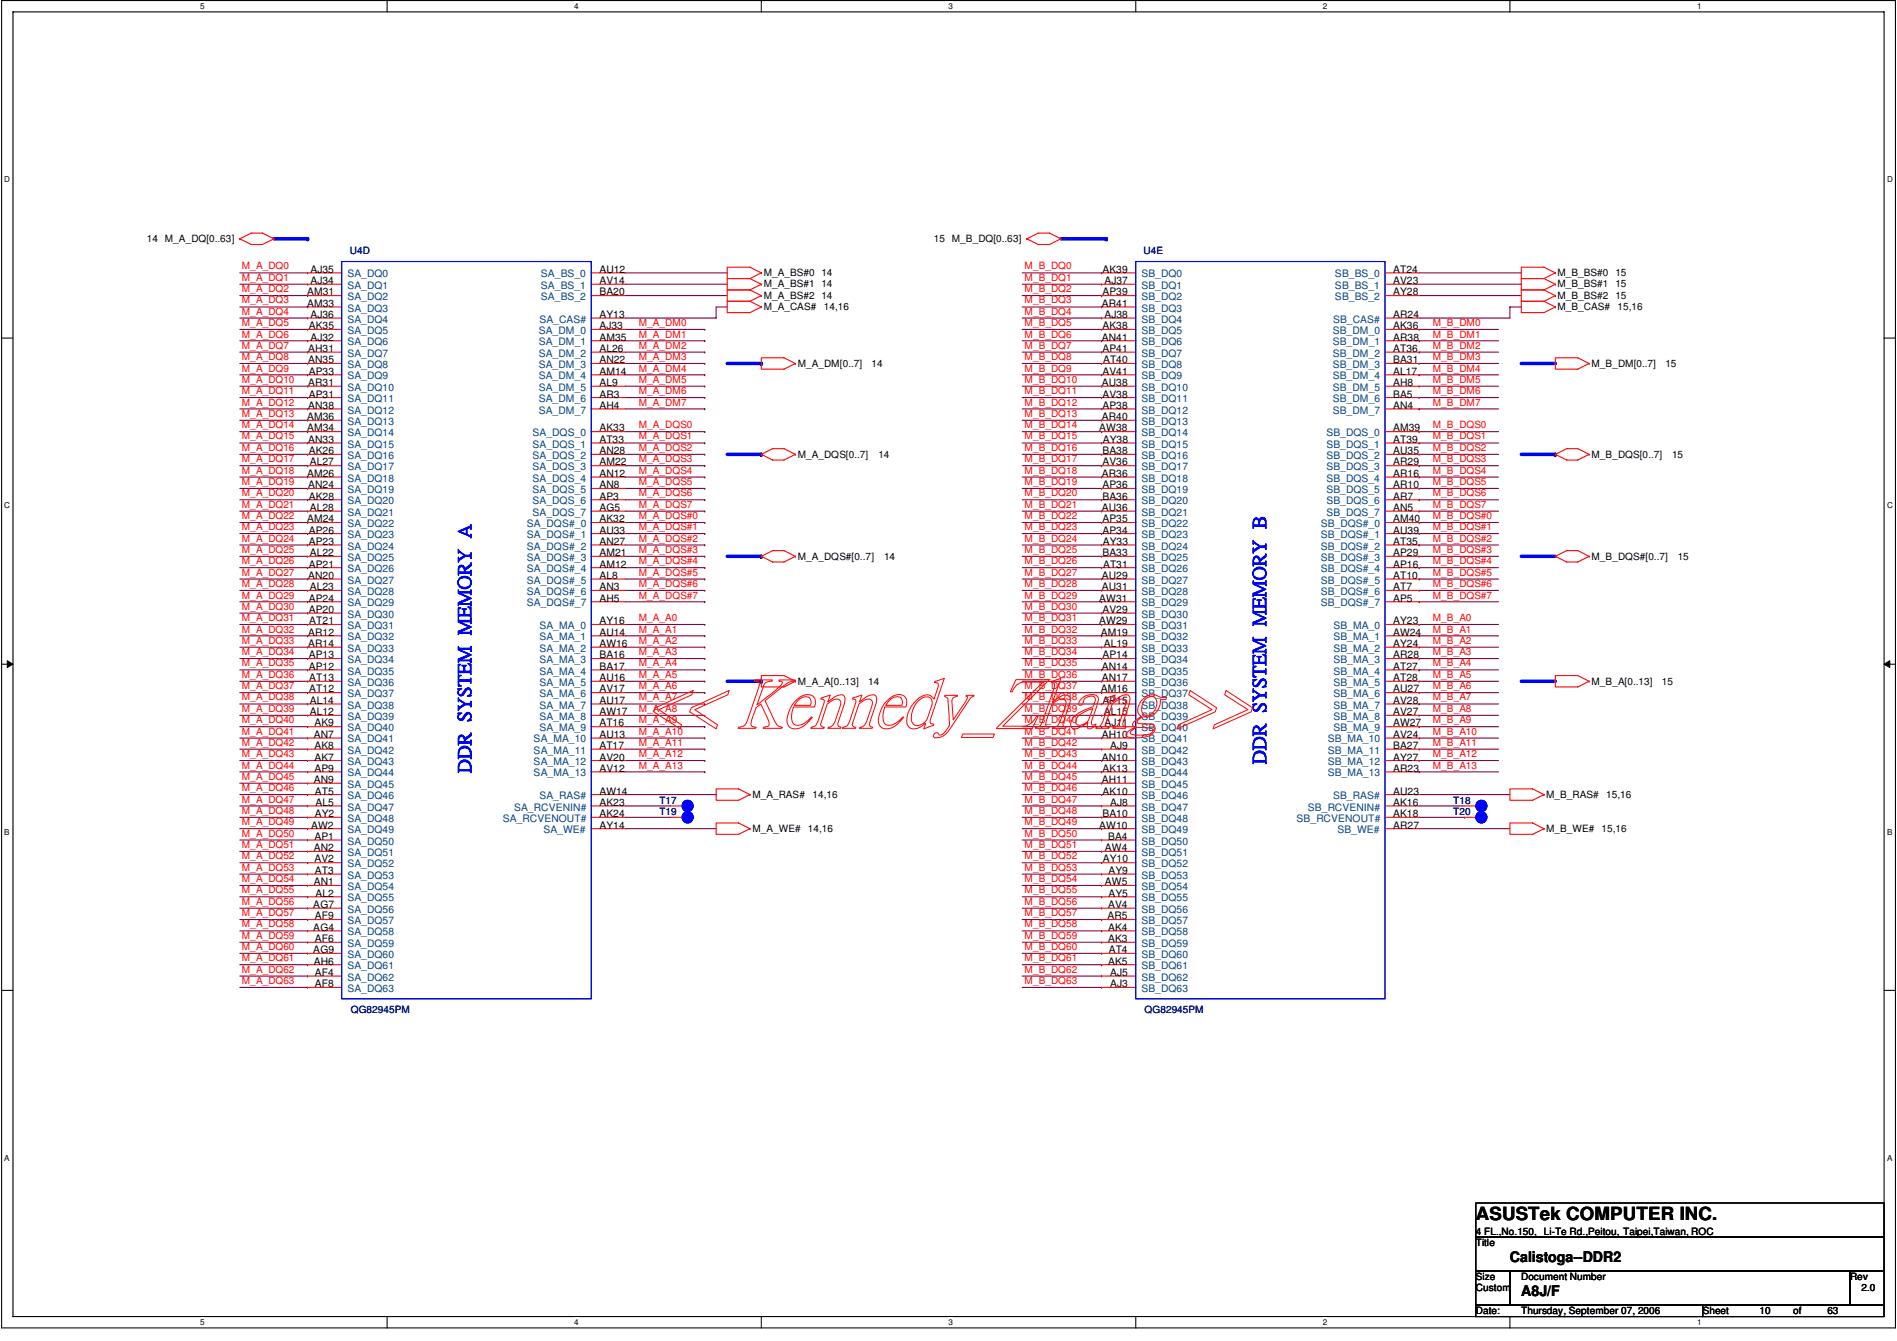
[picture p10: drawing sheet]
<svg xmlns="http://www.w3.org/2000/svg" width="297mm" height="210mm" viewBox="0 0 297 210" stroke-linecap="round" stroke-linejoin="round" font-family="sans-serif">
<defs><g id="words">
<text font-size="2.8" x="231.1" y="191">ASUSTek COMPUTER INC.</text>
<g font-size="2.3">
<text x="236.4" y="197.6">Calistoga--DDR2</text>
<text x="238.2" y="202.9">A8J/F</text>
</g>
<g font-size="1.6">
<text x="23" y="37.9">14 M_A_DQ[0..63]</text>
<text x="146.2" y="37.9">15 M_B_DQ[0..63]</text>
<text x="48.1" y="46.2">AM31</text>
<text x="48.6" y="42.7">AJ35</text>
<text x="48.6" y="44.4">AJ34</text>
<text x="93.8" y="42.7">AU12</text>
<text x="93.8" y="44.4">AV14</text>
<text x="93.8" y="46.2">BA20</text>
<text x="119.6" y="45">M_A_BS#1 14</text>
<text x="119.6" y="46.8">M_A_BS#2 14</text>
<text x="119.6" y="43.2">M_A_BS#0 14</text>
<text x="172.6" y="42.7">AK39</text>
<text x="172.6" y="46.2">AP39</text>
<text x="172.9" y="44.4">AJ37</text>
<text x="218.1" y="42.7">AT24</text>
<text x="218.1" y="44.4">AV23</text>
<text x="218.1" y="46.2">AY28</text>
<text x="243.9" y="43.2">M_B_BS#0 15</text>
<text x="243.9" y="46.8">M_B_BS#2 15</text>
<text x="243.9" y="45">M_B_BS#1 15</text>
<text x="48.1" y="48">AM33</text>
<text x="48.3" y="51.6">AK35</text>
<text x="48.6" y="49.8">AJ36</text>
<text x="48.6" y="53.3">AJ32</text>
<text x="93.8" y="49.8">AY13</text>
<text x="93.8" y="51.6">AJ33</text>
<text x="93.8" y="53.3">AM35</text>
<text x="119.6" y="48.6">M_A_CAS#</text>
<text x="129" y="48.6">14,16</text>
<text x="172.5" y="48">AR41</text>
<text x="172.5" y="53.3">AN41</text>
<text x="172.6" y="51.6">AK38</text>
<text x="172.9" y="49.8">AJ38</text>
<text x="218.1" y="49.8">AR24</text>
<text x="218.1" y="51.6">AK36</text>
<text x="218.1" y="53.3">AR38</text>
<text x="243.9" y="48.6">M_B_CAS#</text>
<text x="253.3" y="48.6">15,16</text>
<text x="48.3" y="55.1">AH31</text>
<text x="48.3" y="56.9">AN35</text>
<text x="48.3" y="58.7">AP33</text>
<text x="93.8" y="55.1">AL26</text>
<text x="93.8" y="56.9">AN22</text>
<text x="93.8" y="58.7">AM14</text>
<text x="124.9" y="57.4">M_A_DM[0..7]</text>
<text x="136.5" y="57.4">14</text>
<text x="172.6" y="55.1">AP41</text>
<text x="172.6" y="58.7">AV41</text>
<text x="172.7" y="56.9">AT40</text>
<text x="218.1" y="55.1">AT36</text>
<text x="218.1" y="56.9">BA31</text>
<text x="218.1" y="58.7">AL17</text>
<text x="249.2" y="57.4">M_B_DM[0..7]</text>
<text x="260.8" y="57.4">15</text>
<text x="48.1" y="65.8">AM36</text>
<text x="48.3" y="60.5">AR31</text>
<text x="48.3" y="64">AN38</text>
<text x="48.3" y="62.2">AP31</text>
<text x="93.8" y="60.5">AL9</text>
<text x="93.8" y="62.2">AR3</text>
<text x="93.8" y="64">AH4</text>
<text x="172.5" y="60.5">AU38</text>
<text x="172.5" y="65.8">AR40</text>
<text x="172.6" y="62.2">AV38</text>
<text x="172.6" y="64">AP38</text>
<text x="218.1" y="60.5">AH8</text>
<text x="218.1" y="62.2">BA5</text>
<text x="218.1" y="64">AN4</text>
<text x="48.1" y="67.5">AM34</text>
<text x="48.3" y="69.3">AN33</text>
<text x="48.3" y="71.1">AK26</text>
<text x="93.8" y="67.5">AK33</text>
<text x="93.8" y="69.3">AT33</text>
<text x="93.8" y="71.1">AN28</text>
<text x="124.9" y="71.6">M_A_DQS[0..7]</text>
<text x="137.5" y="71.6">14</text>
<text x="172.1" y="67.5">AW38</text>
<text x="172.6" y="71.1">BA38</text>
<text x="172.7" y="69.3">AY38</text>
<text x="218.1" y="67.5">AM39</text>
<text x="218.1" y="69.3">AT39</text>
<text x="218.1" y="71.1">AU35</text>
<text x="249.2" y="71.6">M_B_DQS[0..7]</text>
<text x="261.8" y="71.6">15</text>
<text x="48.1" y="74.6">AM26</text>
<text x="48.3" y="76.4">AN24</text>
<text x="48.5" y="72.9">AL27</text>
<text x="93.8" y="72.9">AM22</text>
<text x="93.8" y="74.6">AN12</text>
<text x="93.8" y="76.4">AN8</text>
<text x="172.5" y="74.6">AR36</text>
<text x="172.6" y="72.9">AV36</text>
<text x="172.6" y="76.4">AP36</text>
<text x="218.1" y="72.9">AR29</text>
<text x="218.1" y="74.6">AR16</text>
<text x="218.1" y="76.4">AR10</text>
<text x="48.1" y="81.7">AM24</text>
<text x="48.3" y="78.2">AK28</text>
<text x="48.3" y="83.5">AP26</text>
<text x="48.5" y="80">AL28</text>
<text x="93.8" y="78.2">AP3</text>
<text x="93.8" y="80">AG5</text>
<text x="93.8" y="81.7">AK32</text>
<text x="93.8" y="83.5">AU33</text>
<text x="172.5" y="80">AU36</text>
<text x="172.6" y="78.2">BA36</text>
<text x="172.6" y="81.7">AP35</text>
<text x="172.6" y="83.5">AP34</text>
<text x="218.1" y="78.2">AR7</text>
<text x="218.1" y="80">AN5</text>
<text x="218.1" y="81.7">AM40</text>
<text x="218.1" y="83.5">AU39</text>
<text x="48.3" y="85.3">AP23</text>
<text x="48.3" y="88.9">AP21</text>
<text x="48.5" y="87.1">AL22</text>
<text x="93.8" y="85.3">AN27</text>
<text x="93.8" y="87.1">AM21</text>
<text x="93.8" y="88.9">AM12</text>
<text x="124.9" y="87.6">M_A_DQS#[0..7]</text>
<text x="138.4" y="87.6">14</text>
<text x="172.6" y="87.1">BA33</text>
<text x="172.7" y="85.3">AY33</text>
<text x="172.7" y="88.9">AT31</text>
<text x="218.1" y="85.3">AT35</text>
<text x="218.1" y="87.1">AP29</text>
<text x="218.1" y="88.9">AP16</text>
<text x="249.2" y="87.6">M_B_DQS#[0..7]</text>
<text x="262.7" y="87.6">15</text>
<text x="48.3" y="90.6">AN20</text>
<text x="48.3" y="94.2">AP24</text>
<text x="48.3" y="96">AP20</text>
<text x="48.5" y="92.4">AL23</text>
<text x="93.8" y="90.6">AL8</text>
<text x="93.8" y="92.4">AN3</text>
<text x="93.8" y="94.2">AH5</text>
<text x="172.1" y="94.2">AW31</text>
<text x="172.5" y="90.6">AU29</text>
<text x="172.5" y="92.4">AU31</text>
<text x="172.6" y="96">AV29</text>
<text x="218.1" y="90.6">AT10</text>
<text x="218.1" y="92.4">AT7</text>
<text x="218.1" y="94.2">AP5</text>
<text x="48.3" y="99.5">AR12</text>
<text x="48.3" y="101.3">AR14</text>
<text x="48.4" y="97.7">AT21</text>
<text x="93.8" y="97.7">AY16</text>
<text x="93.8" y="99.5">AU14</text>
<text x="93.8" y="101.3">AW16</text>
<text x="172.1" y="97.7">AW29</text>
<text x="172.4" y="99.5">AM19</text>
<text x="172.8" y="101.3">AL19</text>
<text x="218.1" y="97.7">AY23</text>
<text x="218.1" y="99.5">AW24</text>
<text x="218.1" y="101.3">AY24</text>
<text x="48.3" y="103">AP13</text>
<text x="48.3" y="104.8">AP12</text>
<text x="48.4" y="106.6">AT13</text>
<text x="93.8" y="103">BA16</text>
<text x="93.8" y="104.8">BA17</text>
<text x="93.8" y="106.6">AU16</text>
<text x="124.9" y="107.1">M_A_A[0..13]</text>
<text x="135.9" y="107.1">14</text>
<text x="172.5" y="104.8">AN14</text>
<text x="172.5" y="106.6">AN17</text>
<text x="172.6" y="103">AP14</text>
<text x="218.1" y="103">AR28</text>
<text x="218.1" y="104.8">AT27</text>
<text x="218.1" y="106.6">AT28</text>
<text x="249.2" y="107.1">M_B_A[0..13]</text>
<text x="260.2" y="107.1">15</text>
<text x="48.4" y="108.4">AT12</text>
<text x="48.5" y="110.2">AL14</text>
<text x="48.5" y="111.9">AL12</text>
<text x="49.2" y="113.7">AK9</text>
<text x="93.8" y="108.4">AV17</text>
<text x="93.8" y="110.2">AU17</text>
<text x="93.8" y="111.9">AW17</text>
<text x="93.8" y="113.7">AT16</text>
<text x="172.4" y="108.4">AM16</text>
<text x="172.6" y="110.2">AP15</text>
<text x="172.8" y="111.9">AL15</text>
<text x="172.9" y="113.7">AJ11</text>
<text x="218.1" y="108.4">AU27</text>
<text x="218.1" y="110.2">AV28</text>
<text x="218.1" y="111.9">AV27</text>
<text x="218.1" y="113.7">AW27</text>
<text x="49.1" y="115.5">AN7</text>
<text x="49.2" y="117.3">AK8</text>
<text x="49.2" y="119">AK7</text>
<text x="93.8" y="115.5">AU13</text>
<text x="93.8" y="117.3">AT17</text>
<text x="93.8" y="119">AV20</text>
<text x="172.5" y="115.5">AH10</text>
<text x="172.5" y="119">AN10</text>
<text x="173.8" y="117.3">AJ9</text>
<text x="218.1" y="115.5">AV24</text>
<text x="218.1" y="117.3">BA27</text>
<text x="218.1" y="119">AY27</text>
<text x="49.1" y="122.6">AN9</text>
<text x="49.2" y="120.8">AP9</text>
<text x="49.3" y="124.4">AT5</text>
<text x="93.8" y="120.8">AV12</text>
<text x="93.8" y="124.4">AW14</text>
<text x="117.8" y="124.9">M_A_RAS#</text>
<text x="127.2" y="124.9">14,16</text>
<text x="172.5" y="122.6">AH11</text>
<text x="172.6" y="120.8">AK13</text>
<text x="172.6" y="124.4">AK10</text>
<text x="218.1" y="120.8">AR23</text>
<text x="218.1" y="124.4">AU23</text>
<text x="242.1" y="124.9">M_B_RAS#</text>
<text x="251.5" y="124.9">15,16</text>
<text x="48.7" y="129.7">AW2</text>
<text x="49.2" y="131.5">AP1</text>
<text x="49.3" y="127.9">AY2</text>
<text x="49.4" y="126.2">AL5</text>
<text x="93.8" y="126.2">AK23</text>
<text x="93.8" y="127.9">AK24</text>
<text x="93.8" y="129.7">AY14</text>
<text x="117.8" y="130.3">M_A_WE#</text>
<text x="126.5" y="130.3">14,16</text>
<text x="172.1" y="129.7">AW10</text>
<text x="172.6" y="127.9">BA10</text>
<text x="173.5" y="131.5">BA4</text>
<text x="173.8" y="126.2">AJ8</text>
<text x="218.1" y="126.2">AK16</text>
<text x="218.1" y="127.9">AK18</text>
<text x="218.1" y="129.7">AR27</text>
<text x="242.1" y="130.3">M_B_WE#</text>
<text x="250.8" y="130.3">15,16</text>
<text x="49.1" y="133.2">AN2</text>
<text x="49.2" y="135">AV2</text>
<text x="49.3" y="136.8">AT3</text>
<text x="172.7" y="135">AY10</text>
<text x="173" y="133.2">AW4</text>
<text x="173.6" y="136.8">AY9</text>
<text x="49.1" y="142.1">AG7</text>
<text x="49.1" y="138.6">AN1</text>
<text x="49.3" y="143.9">AF9</text>
<text x="49.4" y="140.3">AL2</text>
<text x="173" y="138.6">AW5</text>
<text x="173.4" y="143.9">AR5</text>
<text x="173.5" y="142.1">AV4</text>
<text x="173.6" y="140.3">AY5</text>
<text x="49.1" y="145.7">AG4</text>
<text x="49.1" y="149.2">AG9</text>
<text x="49.3" y="147.4">AF6</text>
<text x="173.5" y="145.7">AK4</text>
<text x="173.5" y="147.4">AK3</text>
<text x="173.6" y="149.2">AT4</text>
<text x="49.1" y="151">AH6</text>
<text x="49.3" y="152.8">AF4</text>
<text x="49.3" y="154.6">AF8</text>
<text x="173.5" y="151">AK5</text>
<text x="173.8" y="152.8">AJ5</text>
<text x="173.8" y="154.6">AJ3</text>
<text x="231.1" y="195.1">Title</text>
<text x="231.1" y="193.3">4 FL.,No.150, Li-Te Rd.,Peitou, Taipei,Taiwan, ROC</text>
<text x="231.1" y="200.4">Size</text>
<text x="231.1" y="202.1">Custom</text>
<text x="238.2" y="200.4">Document Number</text>
<text x="289.7" y="200.4">Rev</text>
<text x="291.5" y="202.1">2.0</text>
<text x="231.1" y="205.7">Date:</text>
<text x="238.2" y="205.7">Thursday, September 07, 2006</text>
<text x="266.6" y="205.7">Sheet</text>
<text x="275.5" y="205.7">10</text>
<text x="280.8" y="205.7">of</text>
<text x="286.2" y="205.7">63</text>
</g>
<g font-size="1.6" fill="#000080">
<text x="54.8" y="39.8">U4D</text>
<text x="179.1" y="39.8">U4E</text>
<text x="103.2" y="125.8">T17</text>
<text x="227.5" y="125.8">T18</text>
<text x="103.2" y="127.6">T19</text>
<text x="227.5" y="127.6">T20</text>
<text x="54.9" y="158.5">QG82945PM</text>
<text x="179.2" y="158.5">QG82945PM</text>
</g>
<g font-size="1.6" fill="#f00">
<text x="37.9" y="42.2">M_A_DQ0</text>
<text x="37.9" y="43.9">M_A_DQ1</text>
<text x="37.9" y="45.7">M_A_DQ2</text>
<text x="37.9" y="47.5">M_A_DQ3</text>
<text x="160.4" y="42.2">M_B_DQ0</text>
<text x="160.4" y="43.9">M_B_DQ1</text>
<text x="160.4" y="45.7">M_B_DQ2</text>
<text x="160.4" y="47.5">M_B_DQ3</text>
<text x="37.9" y="49.3">M_A_DQ4</text>
<text x="37.9" y="51.1">M_A_DQ5</text>
<text x="37.9" y="52.8">M_A_DQ6</text>
<text x="100" y="51.1">M_A_DM0</text>
<text x="100" y="52.8">M_A_DM1</text>
<text x="160.4" y="49.3">M_B_DQ4</text>
<text x="160.4" y="51.1">M_B_DQ5</text>
<text x="160.4" y="52.8">M_B_DQ6</text>
<text x="224.4" y="51.1">M_B_DM0</text>
<text x="224.4" y="52.8">M_B_DM1</text>
<text x="37.9" y="54.6">M_A_DQ7</text>
<text x="37.9" y="56.4">M_A_DQ8</text>
<text x="37.9" y="58.2">M_A_DQ9</text>
<text x="37.9" y="59.9">M_A_DQ10</text>
<text x="100" y="59.9">M_A_DM5</text>
<text x="100" y="58.2">M_A_DM4</text>
<text x="100" y="54.6">M_A_DM2</text>
<text x="100" y="56.4">M_A_DM3</text>
<text x="160.4" y="54.6">M_B_DQ7</text>
<text x="160.4" y="56.4">M_B_DQ8</text>
<text x="160.4" y="58.2">M_B_DQ9</text>
<text x="160.4" y="59.9">M_B_DQ10</text>
<text x="224.4" y="54.6">M_B_DM2</text>
<text x="224.4" y="56.4">M_B_DM3</text>
<text x="224.4" y="58.2">M_B_DM4</text>
<text x="224.4" y="59.9">M_B_DM5</text>
<text x="37.9" y="61.7">M_A_DQ11</text>
<text x="37.9" y="63.5">M_A_DQ12</text>
<text x="37.9" y="65.3">M_A_DQ13</text>
<text x="100" y="63.5">M_A_DM7</text>
<text x="100" y="61.7">M_A_DM6</text>
<text x="160.4" y="61.7">M_B_DQ11</text>
<text x="160.4" y="63.5">M_B_DQ12</text>
<text x="160.4" y="65.3">M_B_DQ13</text>
<text x="224.4" y="61.7">M_B_DM6</text>
<text x="224.4" y="63.5">M_B_DM7</text>
<text x="37.9" y="67">M_A_DQ14</text>
<text x="37.9" y="68.8">M_A_DQ15</text>
<text x="37.9" y="70.6">M_A_DQ16</text>
<text x="100" y="68.8">M_A_DQS1</text>
<text x="100" y="70.6">M_A_DQS2</text>
<text x="100" y="67">M_A_DQS0</text>
<text x="160.4" y="67">M_B_DQ14</text>
<text x="160.4" y="68.8">M_B_DQ15</text>
<text x="160.4" y="70.6">M_B_DQ16</text>
<text x="224.4" y="67">M_B_DQS0</text>
<text x="224.4" y="68.8">M_B_DQS1</text>
<text x="224.4" y="70.6">M_B_DQS2</text>
<text x="37.9" y="72.3">M_A_DQ17</text>
<text x="37.9" y="74.1">M_A_DQ18</text>
<text x="37.9" y="75.9">M_A_DQ19</text>
<text x="37.9" y="77.7">M_A_DQ20</text>
<text x="100" y="77.7">M_A_DQS6</text>
<text x="100" y="74.1">M_A_DQS4</text>
<text x="100" y="75.9">M_A_DQS5</text>
<text x="100" y="72.3">M_A_DQS3</text>
<text x="160.4" y="72.3">M_B_DQ17</text>
<text x="160.4" y="74.1">M_B_DQ18</text>
<text x="160.4" y="75.9">M_B_DQ19</text>
<text x="160.4" y="77.7">M_B_DQ20</text>
<text x="224.4" y="72.3">M_B_DQS3</text>
<text x="224.4" y="74.1">M_B_DQS4</text>
<text x="224.4" y="75.9">M_B_DQS5</text>
<text x="224.4" y="77.7">M_B_DQS6</text>
<text x="37.9" y="79.5">M_A_DQ21</text>
<text x="37.9" y="81.2">M_A_DQ22</text>
<text x="37.9" y="83">M_A_DQ23</text>
<text x="100" y="81.2">M_A_DQS#0</text>
<text x="100" y="83">M_A_DQS#1</text>
<text x="100" y="79.5">M_A_DQS7</text>
<text x="160.4" y="79.5">M_B_DQ21</text>
<text x="160.4" y="81.2">M_B_DQ22</text>
<text x="160.4" y="83">M_B_DQ23</text>
<text x="224.4" y="79.5">M_B_DQS7</text>
<text x="224.4" y="81.2">M_B_DQS#0</text>
<text x="224.4" y="83">M_B_DQS#1</text>
<text x="37.9" y="84.8">M_A_DQ24</text>
<text x="37.9" y="86.6">M_A_DQ25</text>
<text x="37.9" y="88.3">M_A_DQ26</text>
<text x="100" y="86.6">M_A_DQS#3</text>
<text x="100" y="84.8">M_A_DQS#2</text>
<text x="100" y="88.3">M_A_DQS#4</text>
<text x="160.4" y="84.8">M_B_DQ24</text>
<text x="160.4" y="86.6">M_B_DQ25</text>
<text x="160.4" y="88.3">M_B_DQ26</text>
<text x="224.4" y="84.8">M_B_DQS#2</text>
<text x="224.4" y="86.6">M_B_DQS#3</text>
<text x="224.4" y="88.3">M_B_DQS#4</text>
<text x="37.9" y="90.1">M_A_DQ27</text>
<text x="37.9" y="91.9">M_A_DQ28</text>
<text x="37.9" y="93.7">M_A_DQ29</text>
<text x="37.9" y="95.5">M_A_DQ30</text>
<text x="100" y="90.1">M_A_DQS#5</text>
<text x="100" y="93.7">M_A_DQS#7</text>
<text x="100" y="91.9">M_A_DQS#6</text>
<text x="160.4" y="90.1">M_B_DQ27</text>
<text x="160.4" y="91.9">M_B_DQ28</text>
<text x="160.4" y="93.7">M_B_DQ29</text>
<text x="160.4" y="95.5">M_B_DQ30</text>
<text x="224.4" y="90.1">M_B_DQS#5</text>
<text x="224.4" y="91.9">M_B_DQS#6</text>
<text x="224.4" y="93.7">M_B_DQS#7</text>
<text x="37.9" y="97.2">M_A_DQ31</text>
<text x="37.9" y="99">M_A_DQ32</text>
<text x="37.9" y="100.8">M_A_DQ33</text>
<text x="100" y="100.8">M_A_A2</text>
<text x="100" y="99">M_A_A1</text>
<text x="100" y="97.2">M_A_A0</text>
<text x="160.4" y="97.2">M_B_DQ31</text>
<text x="160.4" y="99">M_B_DQ32</text>
<text x="160.4" y="100.8">M_B_DQ33</text>
<text x="224.4" y="97.2">M_B_A0</text>
<text x="224.4" y="99">M_B_A1</text>
<text x="224.4" y="100.8">M_B_A2</text>
<text x="37.9" y="102.5">M_A_DQ34</text>
<text x="37.9" y="104.3">M_A_DQ35</text>
<text x="37.9" y="106.1">M_A_DQ36</text>
<text x="37.9" y="107.9">M_A_DQ37</text>
<text x="100" y="106.1">M_A_A5</text>
<text x="100" y="107.9">M_A_A6</text>
<text x="100" y="102.5">M_A_A3</text>
<text x="100" y="104.3">M_A_A4</text>
<text x="160.4" y="102.5">M_B_DQ34</text>
<text x="160.4" y="104.3">M_B_DQ35</text>
<text x="160.4" y="106.1">M_B_DQ36</text>
<text x="160.4" y="107.9">M_B_DQ37</text>
<text x="224.4" y="102.5">M_B_A3</text>
<text x="224.4" y="104.3">M_B_A4</text>
<text x="224.4" y="106.1">M_B_A5</text>
<text x="224.4" y="107.9">M_B_A6</text>
<text x="37.9" y="109.6">M_A_DQ38</text>
<text x="37.9" y="111.4">M_A_DQ39</text>
<text x="37.9" y="113.2">M_A_DQ40</text>
<text x="100" y="111.4">M_A_A8</text>
<text x="100" y="109.6">M_A_A7</text>
<text x="100" y="113.2">M_A_A9</text>
<text x="160.4" y="109.6">M_B_DQ38</text>
<text x="160.4" y="111.4">M_B_DQ39</text>
<text x="160.4" y="113.2">M_B_DQ40</text>
<text x="224.4" y="109.6">M_B_A7</text>
<text x="224.4" y="111.4">M_B_A8</text>
<text x="224.4" y="113.2">M_B_A9</text>
<text x="37.9" y="115">M_A_DQ41</text>
<text x="37.9" y="116.8">M_A_DQ42</text>
<text x="37.9" y="118.5">M_A_DQ43</text>
<text x="100" y="118.5">M_A_A12</text>
<text x="100" y="116.8">M_A_A11</text>
<text x="100" y="115">M_A_A10</text>
<text x="160.4" y="115">M_B_DQ41</text>
<text x="160.4" y="116.8">M_B_DQ42</text>
<text x="160.4" y="118.5">M_B_DQ43</text>
<text x="224.4" y="115">M_B_A10</text>
<text x="224.4" y="116.8">M_B_A11</text>
<text x="224.4" y="118.5">M_B_A12</text>
<text x="37.9" y="120.3">M_A_DQ44</text>
<text x="37.9" y="122.1">M_A_DQ45</text>
<text x="37.9" y="123.9">M_A_DQ46</text>
<text x="37.9" y="125.6">M_A_DQ47</text>
<text x="100" y="120.3">M_A_A13</text>
<text x="160.4" y="120.3">M_B_DQ44</text>
<text x="160.4" y="122.1">M_B_DQ45</text>
<text x="160.4" y="123.9">M_B_DQ46</text>
<text x="160.4" y="125.6">M_B_DQ47</text>
<text x="224.4" y="120.3">M_B_A13</text>
<text x="37.9" y="127.4">M_A_DQ48</text>
<text x="37.9" y="129.2">M_A_DQ49</text>
<text x="37.9" y="131">M_A_DQ50</text>
<text x="160.4" y="127.4">M_B_DQ48</text>
<text x="160.4" y="129.2">M_B_DQ49</text>
<text x="160.4" y="131">M_B_DQ50</text>
<text x="37.9" y="132.7">M_A_DQ51</text>
<text x="37.9" y="134.5">M_A_DQ52</text>
<text x="37.9" y="136.3">M_A_DQ53</text>
<text x="160.4" y="132.7">M_B_DQ51</text>
<text x="160.4" y="134.5">M_B_DQ52</text>
<text x="160.4" y="136.3">M_B_DQ53</text>
<text x="37.9" y="138">M_A_DQ54</text>
<text x="37.9" y="139.8">M_A_DQ55</text>
<text x="37.9" y="141.6">M_A_DQ56</text>
<text x="37.9" y="143.4">M_A_DQ57</text>
<text x="160.4" y="138">M_B_DQ54</text>
<text x="160.4" y="139.8">M_B_DQ55</text>
<text x="160.4" y="141.6">M_B_DQ56</text>
<text x="160.4" y="143.4">M_B_DQ57</text>
<text x="37.9" y="145.2">M_A_DQ58</text>
<text x="37.9" y="146.9">M_A_DQ59</text>
<text x="37.9" y="148.7">M_A_DQ60</text>
<text x="160.4" y="145.2">M_B_DQ58</text>
<text x="160.4" y="146.9">M_B_DQ59</text>
<text x="160.4" y="148.7">M_B_DQ60</text>
<text x="37.9" y="150.5">M_A_DQ61</text>
<text x="37.9" y="152.3">M_A_DQ62</text>
<text x="37.9" y="154.1">M_A_DQ63</text>
<text x="160.4" y="150.5">M_B_DQ61</text>
<text x="160.4" y="152.3">M_B_DQ62</text>
<text x="160.4" y="154.1">M_B_DQ63</text>
</g>
<g font-size="1.6" fill="#004080">
<text x="54.4" y="43.4">SA_DQ0</text>
<text x="54.4" y="45.2">SA_DQ1</text>
<text x="54.4" y="47">SA_DQ2</text>
<text x="84.7" y="43.4">SA_BS_0</text>
<text x="84.7" y="45.2">SA_BS_1</text>
<text x="84.7" y="47">SA_BS_2</text>
<text x="178.7" y="43.4">SB_DQ0</text>
<text x="178.7" y="45.2">SB_DQ1</text>
<text x="178.7" y="47">SB_DQ2</text>
<text x="209" y="43.4">SB_BS_0</text>
<text x="209" y="45.2">SB_BS_1</text>
<text x="209" y="47">SB_BS_2</text>
<text x="54.4" y="48.8">SA_DQ3</text>
<text x="54.4" y="50.5">SA_DQ4</text>
<text x="54.4" y="52.3">SA_DQ5</text>
<text x="84.4" y="52.3">SA_DM_0</text>
<text x="84.5" y="50.5">SA_CAS#</text>
<text x="178.7" y="48.8">SB_DQ3</text>
<text x="178.7" y="50.5">SB_DQ4</text>
<text x="178.7" y="52.3">SB_DQ5</text>
<text x="208.7" y="52.3">SB_DM_0</text>
<text x="208.7" y="50.5">SB_CAS#</text>
<text x="54.4" y="54.1">SA_DQ6</text>
<text x="54.4" y="55.8">SA_DQ7</text>
<text x="54.4" y="57.6">SA_DQ8</text>
<text x="54.4" y="59.4">SA_DQ9</text>
<text x="84.4" y="54.1">SA_DM_1</text>
<text x="84.4" y="55.8">SA_DM_2</text>
<text x="84.4" y="57.6">SA_DM_3</text>
<text x="84.4" y="59.4">SA_DM_4</text>
<text x="178.7" y="54.1">SB_DQ6</text>
<text x="178.7" y="55.8">SB_DQ7</text>
<text x="178.7" y="57.6">SB_DQ8</text>
<text x="178.7" y="59.4">SB_DQ9</text>
<text x="208.7" y="54.1">SB_DM_1</text>
<text x="208.7" y="55.8">SB_DM_2</text>
<text x="208.7" y="57.6">SB_DM_3</text>
<text x="208.7" y="59.4">SB_DM_4</text>
<text x="54.4" y="61.2">SA_DQ10</text>
<text x="54.4" y="62.9">SA_DQ11</text>
<text x="54.4" y="64.7">SA_DQ12</text>
<text x="84.4" y="61.2">SA_DM_5</text>
<text x="84.4" y="62.9">SA_DM_6</text>
<text x="84.4" y="64.7">SA_DM_7</text>
<text x="178.7" y="61.2">SB_DQ10</text>
<text x="178.7" y="62.9">SB_DQ11</text>
<text x="178.7" y="64.7">SB_DQ12</text>
<text x="208.7" y="61.2">SB_DM_5</text>
<text x="208.7" y="62.9">SB_DM_6</text>
<text x="208.7" y="64.7">SB_DM_7</text>
<text x="54.4" y="66.5">SA_DQ13</text>
<text x="54.4" y="68.3">SA_DQ14</text>
<text x="54.4" y="70.1">SA_DQ15</text>
<text x="54.4" y="71.8">SA_DQ16</text>
<text x="83.4" y="68.3">SA_DQS_0</text>
<text x="83.4" y="70.1">SA_DQS_1</text>
<text x="83.4" y="71.8">SA_DQS_2</text>
<text x="178.7" y="66.5">SB_DQ13</text>
<text x="178.7" y="68.3">SB_DQ14</text>
<text x="178.7" y="70.1">SB_DQ15</text>
<text x="178.7" y="71.8">SB_DQ16</text>
<text x="207.7" y="68.3">SB_DQS_0</text>
<text x="207.7" y="70.1">SB_DQS_1</text>
<text x="207.7" y="71.8">SB_DQS_2</text>
<text x="54.4" y="73.6">SA_DQ17</text>
<text x="54.4" y="75.4">SA_DQ18</text>
<text x="54.4" y="77.2">SA_DQ19</text>
<text x="83.4" y="73.6">SA_DQS_3</text>
<text x="83.4" y="75.4">SA_DQS_4</text>
<text x="83.4" y="77.2">SA_DQS_5</text>
<text x="178.7" y="73.6">SB_DQ17</text>
<text x="178.7" y="75.4">SB_DQ18</text>
<text x="178.7" y="77.2">SB_DQ19</text>
<text x="207.7" y="73.6">SB_DQS_3</text>
<text x="207.7" y="75.4">SB_DQS_4</text>
<text x="207.7" y="77.2">SB_DQS_5</text>
<text x="54.4" y="79">SA_DQ20</text>
<text x="54.4" y="80.7">SA_DQ21</text>
<text x="54.4" y="82.5">SA_DQ22</text>
<text x="82.5" y="82.5">SA_DQS#_0</text>
<text x="83.4" y="79">SA_DQS_6</text>
<text x="83.4" y="80.7">SA_DQS_7</text>
<text x="178.7" y="79">SB_DQ20</text>
<text x="178.7" y="80.7">SB_DQ21</text>
<text x="178.7" y="82.5">SB_DQ22</text>
<text x="206.8" y="82.5">SB_DQS#_0</text>
<text x="207.7" y="79">SB_DQS_6</text>
<text x="207.7" y="80.7">SB_DQS_7</text>
<text x="54.4" y="84.2">SA_DQ23</text>
<text x="54.4" y="86">SA_DQ24</text>
<text x="54.4" y="87.8">SA_DQ25</text>
<text x="54.4" y="89.6">SA_DQ26</text>
<text x="82.5" y="84.2">SA_DQS#_1</text>
<text x="82.5" y="86">SA_DQS#_2</text>
<text x="82.5" y="87.8">SA_DQS#_3</text>
<text x="82.5" y="89.6">SA_DQS#_4</text>
<text x="178.7" y="84.2">SB_DQ23</text>
<text x="178.7" y="86">SB_DQ24</text>
<text x="178.7" y="87.8">SB_DQ25</text>
<text x="178.7" y="89.6">SB_DQ26</text>
<text x="206.8" y="84.2">SB_DQS#_1</text>
<text x="206.8" y="86">SB_DQS#_2</text>
<text x="206.8" y="87.8">SB_DQS#_3</text>
<text x="206.8" y="89.6">SB_DQS#_4</text>
<text x="54.4" y="91.4">SA_DQ27</text>
<text x="54.4" y="93.1">SA_DQ28</text>
<text x="54.4" y="94.9">SA_DQ29</text>
<text x="82.5" y="91.4">SA_DQS#_5</text>
<text x="82.5" y="93.1">SA_DQS#_6</text>
<text x="82.5" y="94.9">SA_DQS#_7</text>
<text x="178.7" y="91.4">SB_DQ27</text>
<text x="178.7" y="93.1">SB_DQ28</text>
<text x="178.7" y="94.9">SB_DQ29</text>
<text x="206.8" y="91.4">SB_DQS#_5</text>
<text x="206.8" y="93.1">SB_DQS#_6</text>
<text x="206.8" y="94.9">SB_DQS#_7</text>
<text x="54.4" y="96.7">SA_DQ30</text>
<text x="54.4" y="98.5">SA_DQ31</text>
<text x="54.4" y="100.2">SA_DQ32</text>
<text x="84.5" y="98.5">SA_MA_0</text>
<text x="84.5" y="100.2">SA_MA_1</text>
<text x="178.7" y="96.7">SB_DQ30</text>
<text x="178.7" y="98.5">SB_DQ31</text>
<text x="178.7" y="100.2">SB_DQ32</text>
<text x="208.8" y="98.5">SB_MA_0</text>
<text x="208.8" y="100.2">SB_MA_1</text>
<text x="54.4" y="102">SA_DQ33</text>
<text x="54.4" y="103.8">SA_DQ34</text>
<text x="54.4" y="105.6">SA_DQ35</text>
<text x="54.4" y="107.4">SA_DQ36</text>
<text x="84.5" y="102">SA_MA_2</text>
<text x="84.5" y="103.8">SA_MA_3</text>
<text x="84.5" y="105.6">SA_MA_4</text>
<text x="84.5" y="107.4">SA_MA_5</text>
<text x="178.7" y="102">SB_DQ33</text>
<text x="178.7" y="103.8">SB_DQ34</text>
<text x="178.7" y="105.6">SB_DQ35</text>
<text x="178.7" y="107.4">SB_DQ36</text>
<text x="208.8" y="102">SB_MA_2</text>
<text x="208.8" y="103.8">SB_MA_3</text>
<text x="208.8" y="105.6">SB_MA_4</text>
<text x="208.8" y="107.4">SB_MA_5</text>
<text x="54.4" y="109.1">SA_DQ37</text>
<text x="54.4" y="110.9">SA_DQ38</text>
<text x="54.4" y="112.7">SA_DQ39</text>
<text x="84.5" y="109.1">SA_MA_6</text>
<text x="84.5" y="110.9">SA_MA_7</text>
<text x="84.5" y="112.7">SA_MA_8</text>
<text x="178.7" y="109.1">SB_DQ37</text>
<text x="178.7" y="110.9">SB_DQ38</text>
<text x="178.7" y="112.7">SB_DQ39</text>
<text x="208.8" y="109.1">SB_MA_6</text>
<text x="208.8" y="110.9">SB_MA_7</text>
<text x="208.8" y="112.7">SB_MA_8</text>
<text x="54.4" y="114.5">SA_DQ40</text>
<text x="54.4" y="116.2">SA_DQ41</text>
<text x="54.4" y="118">SA_DQ42</text>
<text x="54.4" y="119.8">SA_DQ43</text>
<text x="83.6" y="116.2">SA_MA_10</text>
<text x="83.6" y="118">SA_MA_11</text>
<text x="83.6" y="119.8">SA_MA_12</text>
<text x="84.5" y="114.5">SA_MA_9</text>
<text x="178.7" y="114.5">SB_DQ40</text>
<text x="178.7" y="116.2">SB_DQ41</text>
<text x="178.7" y="118">SB_DQ42</text>
<text x="178.7" y="119.8">SB_DQ43</text>
<text x="207.9" y="116.2">SB_MA_10</text>
<text x="207.9" y="118">SB_MA_11</text>
<text x="207.9" y="119.8">SB_MA_12</text>
<text x="208.8" y="114.5">SB_MA_9</text>
<text x="54.4" y="121.5">SA_DQ44</text>
<text x="54.4" y="123.3">SA_DQ45</text>
<text x="54.4" y="125.1">SA_DQ46</text>
<text x="83.6" y="121.5">SA_MA_13</text>
<text x="84.5" y="125.1">SA_RAS#</text>
<text x="178.7" y="121.5">SB_DQ44</text>
<text x="178.7" y="123.3">SB_DQ45</text>
<text x="178.7" y="125.1">SB_DQ46</text>
<text x="207.9" y="121.5">SB_MA_13</text>
<text x="208.7" y="125.1">SB_RAS#</text>
<text x="54.4" y="126.9">SA_DQ47</text>
<text x="54.4" y="128.7">SA_DQ48</text>
<text x="54.4" y="130.4">SA_DQ49</text>
<text x="78.7" y="128.7">SA_RCVENOUT#</text>
<text x="80.5" y="126.9">SA_RCVENIN#</text>
<text x="85.1" y="130.4">SA_WE#</text>
<text x="178.7" y="126.9">SB_DQ47</text>
<text x="178.7" y="128.7">SB_DQ48</text>
<text x="178.7" y="130.4">SB_DQ49</text>
<text x="203" y="128.7">SB_RCVENOUT#</text>
<text x="204.8" y="126.9">SB_RCVENIN#</text>
<text x="209.4" y="130.4">SB_WE#</text>
<text x="54.4" y="132.2">SA_DQ50</text>
<text x="54.4" y="134">SA_DQ51</text>
<text x="54.4" y="135.8">SA_DQ52</text>
<text x="54.4" y="137.5">SA_DQ53</text>
<text x="178.7" y="132.2">SB_DQ50</text>
<text x="178.7" y="134">SB_DQ51</text>
<text x="178.7" y="135.8">SB_DQ52</text>
<text x="178.7" y="137.5">SB_DQ53</text>
<text x="54.4" y="139.3">SA_DQ54</text>
<text x="54.4" y="141.1">SA_DQ55</text>
<text x="54.4" y="142.9">SA_DQ56</text>
<text x="178.7" y="139.3">SB_DQ54</text>
<text x="178.7" y="141.1">SB_DQ55</text>
<text x="178.7" y="142.9">SB_DQ56</text>
<text x="54.4" y="144.7">SA_DQ57</text>
<text x="54.4" y="146.4">SA_DQ58</text>
<text x="54.4" y="148.2">SA_DQ59</text>
<text x="54.4" y="149.9">SA_DQ60</text>
<text x="178.7" y="144.7">SB_DQ57</text>
<text x="178.7" y="146.4">SB_DQ58</text>
<text x="178.7" y="148.2">SB_DQ59</text>
<text x="178.7" y="149.9">SB_DQ60</text>
<text x="54.4" y="151.7">SA_DQ61</text>
<text x="54.4" y="153.5">SA_DQ62</text>
<text x="54.4" y="155.3">SA_DQ63</text>
<text x="178.7" y="151.7">SB_DQ61</text>
<text x="178.7" y="153.5">SB_DQ62</text>
<text x="178.7" y="155.3">SB_DQ63</text>
</g>
<g font-size="1.3">
<text x="31.3" y="1.4">5</text>
<text x="89.9" y="1.4">4</text>
<text x="148.5" y="1.4">3</text>
<text x="207.1" y="1.4">2</text>
<text x="265.7" y="1.4">1</text>
<text x=".7" y="28.5">D</text>
<text x="295.5" y="28.5">D</text>
<text x=".7" y="79.6">C</text>
<text x="295.5" y="79.6">C</text>
<text x=".7" y="130.6">B</text>
<text x="295.5" y="130.6">B</text>
<text x=".7" y="181.7">A</text>
<text x="295.5" y="181.7">A</text>
<text x="31.3" y="207.4">5</text>
<text x="89.9" y="207.4">4</text>
<text x="148.5" y="207.4">3</text>
<text x="207.1" y="207.4">2</text>
<text x="265.7" y="207.4">1</text>
</g>
</g></defs>
<path d="M.3 .1h296.5v207.8h-296.5zM2 1.9h293v204.2h-293z" fill="none" stroke="#000" stroke-width=".17"/>
<g fill="#fff">
<path d="M31.3 .3h.7v1.4h-.7z"/>
<path d="M31.3 206.2h.7v1.5h-.7z"/>
</g>
<path d="M60.6 .1v1.8M60.6 206.1v1.8" fill="none" stroke="#000" stroke-width=".17"/>
<g fill="#fff">
<path d="M89.9 .3h.7v1.4h-.7z"/>
<path d="M89.9 206.2h.7v1.5h-.7z"/>
</g>
<path d="M119.2 .1v1.8M119.2 206.1v1.8" fill="none" stroke="#000" stroke-width=".17"/>
<g fill="#fff">
<path d="M148.5 .3h.7v1.4h-.7z"/>
<path d="M148.5 206.2h.7v1.5h-.7z"/>
</g>
<path d="M177.8 .1v1.8M177.8 206.1v1.8" fill="none" stroke="#000" stroke-width=".17"/>
<g fill="#fff">
<path d="M207.1 .3h.8v1.4h-.8z"/>
<path d="M207.1 206.2h.8v1.5h-.8z"/>
</g>
<path d="M236.4 .1v1.8M236.4 206.1v1.8" fill="none" stroke="#000" stroke-width=".17"/>
<g fill="#fff">
<path d="M265.7 .3h.7v1.4h-.7z"/>
<path d="M265.7 206.2h.7v1.5h-.7z"/>
<path d="M.7 27.3h.9v1.5h-.9z"/>
<path d="M295.4 27.3h1v1.5h-1z"/>
<path d="M.7 78.4h.9v1.5h-.9z"/>
<path d="M295.4 78.4h1v1.5h-1z"/>
</g>
<path d="M.3 52.9h1.7M295 52.9h1.8" fill="none" stroke="#000" stroke-width=".17"/>
<g fill="#fff">
<path d="M.7 129.5h.9v1.4h-.9z"/>
<path d="M295.4 129.5h.9v1.4h-.9z"/>
</g>
<path d="M.3 104h1.7M295 104h1.8" fill="none" stroke="#000" stroke-width=".17"/>
<path d="M1.1 103.4l.9 .6-.9 .5zM295 104l.9-.6v1.1z" fill="#000"/>
<path d="M1.1 103.4l.9 .6-.9 .5zM295 104l.9-.6v1.1z" fill="none" stroke="#000" stroke-width=".16"/>
<g fill="#fff">
<path d="M.6 180.5h1v1.5h-1z"/>
<path d="M295.4 180.5h.9v1.5h-.9z"/>
</g>
<path d="M.3 155h1.7M295 155h1.8M231.1 188.3h63.9v5.3h-63.9zM231.1 193.6h63.9v5.4h-63.9zM231.1 199h5.3v5.3h-5.3zM236.4 199h53.3v5.3h-53.3zM289.7 199h5.3v5.3h-5.3zM231.1 204.3h35.5v1.8h-35.5zM266.6 204.3h28.4v1.8h-28.4z" fill="none" stroke="#000" stroke-width=".17"/>
<g fill="none" stroke="#800040" stroke-width=".17">
<path d="M37.5 42.7h10.7M37.5 51.6h10.7M37.5 53.3h10.7M37.5 49.8h10.7M37.5 58.7h10.7M37.5 44.5h10.7M37.5 46.3h10.7M37.5 55.1h10.7M37.5 56.9h10.7M37.5 48h10.7M48.2 42.7h.1M48.2 44.5h.1"/>
<path d="M48.2 46.3h.1M48.2 48h.1M48.2 49.8h.1M48.2 51.6h.1M48.2 53.3h.1M48.2 55.1h.1M48.2 56.9h.1M48.2 58.7h.1M97.9 42.7h16M97.9 51.6h12.5M97.9 53.3h12.5M97.9 58.7h12.5"/>
<path d="M97.9 44.5h16M97.9 46.3h16M97.9 55.1h12.5M97.9 56.9h12.5M110.4 51.6h.1M110.4 53.3h.1M110.4 58.7h.1M110.4 55.1h.1M110.4 56.9h.1M113.9 48h-1.8v1.8h-14.2M160.1 42.7h12.4M160.1 51.6h12.4"/>
<path d="M160.1 53.3h12.4M160.1 49.8h12.4M160.1 58.7h12.4M160.1 44.5h12.4M160.1 46.3h12.4M160.1 55.1h12.4M160.1 56.9h12.4M160.1 48h12.4M172.5 42.7h.1M172.5 44.5h.1M172.5 46.3h.1M172.5 48h.1"/>
<path d="M172.5 49.8h.1M172.5 51.6h.1M172.5 53.3h.1M172.5 55.1h.1M172.5 56.9h.1M172.5 58.7h.1M222.2 51.6h.1M222.2 53.3h.1M222.2 55.1h.1M222.2 56.9h.1M222.2 58.7h.1M222.2 42.7h16"/>
<path d="M222.2 51.6h12.4M222.2 53.3h12.4M222.2 58.7h12.4M222.2 44.5h16M222.2 46.3h16M222.2 55.1h12.4M222.2 56.9h12.4M238.2 48h-1.8v1.8h-14.2M37.5 64h10.7M37.5 60.5h10.7M37.5 78.2h10.7M37.5 74.7h10.7"/>
<path d="M37.5 62.2h10.7M37.5 69.3h10.7M37.5 76.5h10.7M37.5 71.1h10.7M37.5 72.9h10.7M37.5 67.6h10.7M37.5 65.8h10.7M48.2 60.5h.1M48.2 62.2h.1M48.2 64h.1M48.2 65.8h.1M48.2 67.6h.1"/>
<path d="M48.2 69.3h.1M48.2 71.1h.1M48.2 72.9h.1M48.2 74.7h.1M48.2 76.5h.1M48.2 78.2h.1M97.9 64h12.5M97.9 60.5h12.5M97.9 78.2h12.5M97.9 74.7h12.5M97.9 62.2h12.5M97.9 69.3h12.5"/>
<path d="M97.9 76.5h12.5M97.9 71.1h12.5M97.9 72.9h12.5M97.9 67.6h12.5M110.4 64h.1M110.4 60.5h.1M110.4 78.2h.1M110.4 74.7h.1M110.4 62.2h.1M110.4 69.3h.1M110.4 76.5h.1M110.4 71.1h.1"/>
<path d="M110.4 72.9h.1M110.4 67.6h.1M160.1 64h12.4M160.1 60.5h12.4M160.1 78.2h12.4M160.1 74.7h12.4M160.1 62.2h12.4M160.1 69.3h12.4M160.1 76.5h12.4M160.1 71.1h12.4M160.1 72.9h12.4M160.1 67.6h12.4"/>
<path d="M160.1 65.8h12.4M172.5 60.5h.1M172.5 62.2h.1M172.5 64h.1M172.5 65.8h.1M172.5 67.6h.1M172.5 69.3h.1M172.5 71.1h.1M172.5 72.9h.1M172.5 74.7h.1M172.5 76.5h.1M172.5 78.2h.1"/>
<path d="M222.2 60.5h.1M222.2 62.2h.1M222.2 64h.1M222.2 67.6h.1M222.2 69.3h.1M222.2 71.1h.1M222.2 72.9h.1M222.2 74.7h.1M222.2 76.5h.1M222.2 78.2h.1M222.2 64h12.4M222.2 60.5h12.4"/>
<path d="M222.2 78.2h12.4M222.2 74.7h12.4M222.2 62.2h12.4M222.2 69.3h12.4M222.2 76.5h12.4M222.2 71.1h12.4M222.2 72.9h12.4M222.2 67.6h12.4M37.5 90.6h10.7M37.5 94.2h10.7M37.5 99.5h10.7M37.5 87.1h10.7"/>
<path d="M37.5 81.8h10.7M37.5 85.3h10.7M37.5 83.5h10.7M37.5 92.4h10.7M37.5 80h10.7M37.5 88.9h10.7M37.5 97.7h10.7M37.5 96h10.7M48.2 80h.1M48.2 81.8h.1M48.2 83.5h.1M48.2 85.3h.1"/>
<path d="M48.2 87.1h.1M48.2 88.9h.1M48.2 90.6h.1M48.2 92.4h.1M48.2 94.2h.1M48.2 96h.1M48.2 97.7h.1M48.2 99.5h.1M97.9 90.6h12.5M97.9 94.2h12.5M97.9 99.5h12.5M97.9 87.1h12.5"/>
<path d="M97.9 81.8h12.5M97.9 85.3h12.5M97.9 83.5h12.5M97.9 92.4h12.5M97.9 80h12.5M97.9 88.9h12.5M97.9 97.7h12.5M110.4 90.6h.1M110.4 94.2h.1M110.4 99.5h.1M110.4 87.1h.1M110.4 81.8h.1"/>
<path d="M110.4 85.3h.1M110.4 83.5h.1M110.4 92.4h.1M110.4 80h.1M110.4 88.9h.1M110.4 97.7h.1M160.1 90.6h12.4M160.1 94.2h12.4M160.1 99.5h12.4M160.1 87.1h12.4M160.1 81.8h12.4M160.1 85.3h12.4"/>
<path d="M160.1 83.5h12.4M160.1 92.4h12.4M160.1 80h12.4M160.1 88.9h12.4M160.1 97.7h12.4M160.1 96h12.4M172.5 80h.1M172.5 81.8h.1M172.5 83.5h.1M172.5 85.3h.1M172.5 87.1h.1M172.5 88.9h.1"/>
<path d="M172.5 90.6h.1M172.5 92.4h.1M172.5 94.2h.1M172.5 96h.1M172.5 97.7h.1M172.5 99.5h.1M222.2 80h.1M222.2 81.8h.1M222.2 83.5h.1M222.2 85.3h.1M222.2 87.1h.1M222.2 88.9h.1"/>
<path d="M222.2 90.6h.1M222.2 92.4h.1M222.2 94.2h.1M222.2 97.7h.1M222.2 99.5h.1M222.2 90.6h12.4M222.2 94.2h12.4M222.2 99.5h12.4M222.2 87.1h12.4M222.2 81.8h12.4M222.2 85.3h12.4M222.2 83.5h12.4"/>
<path d="M222.2 92.4h12.4M222.2 80h12.4M222.2 88.9h12.4M222.2 97.7h12.4M37.5 101.3h10.7M37.5 106.6h10.7M37.5 112h10.7M37.5 110.2h10.7M37.5 119h10.7M37.5 108.4h10.7M37.5 117.3h10.7M37.5 103.1h10.7"/>
<path d="M37.5 113.7h10.7M37.5 104.9h10.7M37.5 115.5h10.7M48.2 101.3h.1M48.2 103.1h.1M48.2 104.9h.1M48.2 106.6h.1M48.2 108.4h.1M48.2 110.2h.1M48.2 112h.1M48.2 113.7h.1M48.2 115.5h.1"/>
<path d="M48.2 117.3h.1M48.2 119h.1M97.9 101.3h12.5M97.9 106.6h12.5M97.9 112h12.5M97.9 110.2h12.5M97.9 119h12.5M97.9 108.4h12.5M97.9 117.3h12.5M97.9 103.1h12.5M97.9 113.7h12.5M97.9 104.9h12.5"/>
<path d="M97.9 115.5h12.5M110.4 101.3h.1M110.4 106.6h.1M110.4 112h.1M110.4 110.2h.1M110.4 119h.1M110.4 108.4h.1M110.4 117.3h.1M110.4 103.1h.1M110.4 113.7h.1M110.4 104.9h.1M110.4 115.5h.1"/>
<path d="M160.1 101.3h12.4M160.1 106.6h12.4M160.1 112h12.4M160.1 110.2h12.4M160.1 119h12.4M160.1 108.4h12.4M160.1 117.3h12.4M160.1 103.1h12.4M160.1 113.7h12.4M160.1 104.9h12.4M160.1 115.5h12.4M172.5 101.3h.1"/>
<path d="M172.5 103.1h.1M172.5 104.9h.1M172.5 106.6h.1M172.5 108.4h.1M172.5 110.2h.1M172.5 112h.1M172.5 113.7h.1M172.5 115.5h.1M172.5 117.3h.1M172.5 119h.1M222.2 101.3h.1M222.2 103.1h.1"/>
<path d="M222.2 104.9h.1M222.2 106.6h.1M222.2 108.4h.1M222.2 110.2h.1M222.2 112h.1M222.2 113.7h.1M222.2 115.5h.1M222.2 117.3h.1M222.2 119h.1M222.2 101.3h12.4M222.2 106.6h12.4M222.2 112h12.4"/>
<path d="M222.2 110.2h12.4M222.2 119h12.4M222.2 108.4h12.4M222.2 117.3h12.4M222.2 103.1h12.4M222.2 113.7h12.4M222.2 104.9h12.4M222.2 115.5h12.4M37.5 129.7h10.7M37.5 127.9h10.7M37.5 126.2h10.7M37.5 120.8h10.7"/>
<path d="M37.5 124.4h10.7M37.5 122.6h10.7M37.5 131.5h10.7M37.5 133.3h10.7M37.5 135h10.7M37.5 136.8h10.7M37.5 138.6h10.7M48.2 120.8h.1M48.2 122.6h.1M48.2 124.4h.1M48.2 126.2h.1M48.2 127.9h.1"/>
<path d="M48.2 129.7h.1M48.2 131.5h.1M48.2 133.3h.1M48.2 135h.1M48.2 136.8h.1M48.2 138.6h.1M97.9 129.7h14.2M97.9 127.9h7.1M97.9 126.2h7.1M97.9 120.8h12.5M97.9 124.4h14.2M110.4 120.8h.1"/>
<path d="M112.1 124.4h.1M160.1 129.7h12.4M160.1 127.9h12.4M160.1 126.2h12.4M160.1 120.8h12.4M160.1 124.4h12.4M160.1 122.6h12.4M160.1 131.5h12.4M160.1 133.3h12.4M160.1 135h12.4M160.1 136.8h12.4M160.1 138.6h12.4"/>
<path d="M172.5 120.8h.1M172.5 122.6h.1M172.5 124.4h.1M172.5 126.2h.1M172.5 127.9h.1M172.5 129.7h.1M172.5 131.5h.1M172.5 133.3h.1M172.5 135h.1M172.5 136.8h.1M172.5 138.6h.1M222.2 120.8h.1"/>
<path d="M222.2 129.7h14.2M222.2 127.9h7.1M222.2 126.2h7.1M222.2 120.8h12.4M222.2 124.4h14.2M229.3 127.9h.1M37.5 140.4h10.7M37.5 142.2h10.7M37.5 143.9h10.7M37.5 145.7h10.7M37.5 147.5h10.7M37.5 149.2h10.7"/>
<path d="M37.5 151h10.7M37.5 152.8h10.7M37.5 154.6h10.7M48.2 140.4h.1M48.2 142.2h.1M48.2 143.9h.1M48.2 145.7h.1M48.2 147.5h.1M48.2 149.2h.1M48.2 151h.1M48.2 152.8h.1M48.2 154.6h.1"/>
<path d="M160.1 140.4h12.4M160.1 142.2h12.4M160.1 143.9h12.4M160.1 145.7h12.4M160.1 147.5h12.4M160.1 149.2h12.4M160.1 151h12.4M160.1 152.8h12.4M160.1 154.6h12.4M172.5 140.4h.1M172.5 142.2h.1M172.5 143.9h.1"/>
<path d="M172.5 145.7h.1M172.5 147.5h.1M172.5 149.2h.1M172.5 151h.1M172.5 152.8h.1M172.5 154.6h.1"/>
</g>
<g fill="none" stroke="#00f" stroke-width=".55">
<path d="M42.9 37.4h5.3M48.2 37.4h.1M166.1 37.4h7.1M173.2 37.4h.1M113.9 56.9h5.3M119.2 56.9h.1M238.2 56.9h5.3M113.9 71.1h5.3M119.2 71.1h.1M238.2 71.1h5.3M243.5 71.1h.1M113.9 87.1h5.3"/>
<path d="M119.2 87.1h.1M238.2 87.1h5.3M113.9 106.6h5.3M119.2 106.6h.1M238.2 106.6h5.3"/>
</g>
<g fill="none" stroke="#f00" stroke-width=".17">
<path d="M37.5 37.4h.1M37.5 37.4l1.8-.9h1.8l1.8 .9M37.5 37.4l1.8 .9h1.8l1.8-.9M42.9 37.4h.1M160.8 37.4h.1M160.8 37.4l1.8-.9h1.7l1.8 .9M160.8 37.4l1.8 .9h1.7l1.8-.9M166.1 37.4h.1M117.4 47.2h-3.5v1.7h3.5l1.8-.9M117.4 43.6h-3.5v1.8h3.5M117.4 45.4h-3.5v1.8h3.5M117.4 47.2l1.8 .8"/>
<path d="M117.4 43.6l1.8 .9M117.4 45.4l1.8 .9M119.2 48h.1M119.2 44.5h.1M119.2 46.3h.1M119.2 42.7l-1.8-.9h-3.5v1.8h3.5M119.2 42.7h.1M119.2 56h3.6l1.7 .9-1.7 .9h-3.6zM119.2 44.5l-1.8 .9M119.2 46.3l-1.8 .9M119.2 42.7l-1.8 .9M124.5 56.9h.1"/>
<path d="M241.8 47.2h-3.6v1.7h3.6l1.7-.9M241.8 45.4h-3.6v1.8h3.6M241.8 43.6h-3.6v1.8h3.6M241.8 47.2l1.7 .8M241.8 45.4l1.7 .9M241.8 43.6l1.7 .9M243.5 48h.1M243.5 42.7l-1.7-.9h-3.6v1.8h3.6M243.5 42.7h.1M243.5 46.3h.1M243.5 44.5h.1M243.5 56h3.6l1.7 .9-1.7 .9h-3.6z"/>
<path d="M243.5 42.7l-1.7 .9M243.5 46.3l-1.7 .9M243.5 44.5l-1.7 .9M248.8 56.9h.1M119.2 71.1h.1M119.2 71.1l1.8-.9h1.8l1.7 .9M119.2 71.1l1.8 .9h1.8l1.7-.9M124.5 71.1h.1M243.5 71.1h.1M243.5 71.1l1.8-.9h1.8l1.7 .9M243.5 71.1l1.8 .9h1.8l1.7-.9M248.8 71.1h.1"/>
<path d="M119.2 87.1h.1M119.2 87.1l1.8-.9h1.8l1.7 .9M119.2 87.1l1.8 .9h1.8l1.7-.9M124.5 87.1h.1M243.5 87.1h.1M243.5 87.1l1.8-.9h1.8l1.7 .9M243.5 87.1l1.8 .9h1.8l1.7-.9M248.8 87.1h.1M119.2 105.7h3.6l1.7 .9-1.7 .9h-3.6zM124.5 106.6h.1M243.5 105.7h3.6l1.7 .9-1.7 .9h-3.6zM248.8 106.6h.1"/>
<path d="M105 126.2h1.8M112.1 128.8h3.6l1.7 .9-1.7 .9h-3.6zM112.1 123.5h3.6l1.7 .9-1.7 .9h-3.6zM117.4 129.7h.1M117.4 124.4h.1M236.4 128.8h3.6l1.8 .9-1.8 .9h-3.6zM236.4 123.5h3.6l1.8 .9-1.8 .9h-3.6zM241.8 129.7h.1M241.8 124.4h.1"/>
</g>
<circle cx="107.7" cy="126.1" r=".88" fill="#00f"/>
<circle cx="107.7" cy="126.1" r=".88" fill="none" stroke="#00f" stroke-width=".17"/>
<circle cx="107.7" cy="126.1" r=".88" fill="#00f"/>
<circle cx="107.7" cy="126.1" r=".88" fill="none" stroke="#00f" stroke-width=".17"/>
<g fill="none" stroke="#f00" stroke-width=".17">
<path d="M172.5 42.7h5.3M172.5 44.5h5.3M172.5 46.3h5.3M172.5 48h5.3M172.5 49.8h5.3M172.5 51.6h5.3M172.5 53.3h5.3M172.5 55.1h5.3M172.5 56.9h5.3M172.5 58.7h5.3M216.9 42.7h5.3M216.9 44.5h5.3"/>
<path d="M216.9 46.3h5.3M216.9 49.8h5.3M216.9 51.6h5.3M216.9 53.3h5.3M216.9 55.1h5.3M216.9 56.9h5.3M216.9 58.7h5.3M172.5 60.5h5.3M172.5 62.2h5.3M172.5 64h5.3M172.5 65.8h5.3M172.5 67.6h5.3"/>
<path d="M172.5 69.3h5.3M172.5 71.1h5.3M172.5 72.9h5.3M172.5 74.7h5.3M172.5 76.5h5.3M172.5 78.2h5.3M216.9 60.5h5.3M216.9 62.2h5.3M216.9 64h5.3M216.9 67.6h5.3M216.9 69.3h5.3M216.9 71.1h5.3"/>
<path d="M216.9 72.9h5.3M216.9 74.7h5.3M216.9 76.5h5.3M216.9 78.2h5.3M172.5 80h5.3M172.5 81.8h5.3M172.5 83.5h5.3M172.5 85.3h5.3M172.5 87.1h5.3M172.5 88.9h5.3M172.5 90.6h5.3M172.5 92.4h5.3"/>
<path d="M172.5 94.2h5.3M172.5 96h5.3M172.5 97.7h5.3M172.5 99.5h5.3M216.9 80h5.3M216.9 81.8h5.3M216.9 83.5h5.3M216.9 85.3h5.3M216.9 87.1h5.3M216.9 88.9h5.3M216.9 90.6h5.3M216.9 92.4h5.3"/>
<path d="M216.9 94.2h5.3M216.9 97.7h5.3M216.9 99.5h5.3M172.5 101.3h5.3M172.5 103.1h5.3M172.5 104.9h5.3M172.5 106.6h5.3M172.5 108.4h5.3M172.5 110.2h5.3M172.5 112h5.3M172.5 113.7h5.3M172.5 115.5h5.3"/>
<path d="M172.5 117.3h5.3M172.5 119h5.3M216.9 101.3h5.3M216.9 103.1h5.3M216.9 104.9h5.3M216.9 106.6h5.3M216.9 108.4h5.3M216.9 110.2h5.3M216.9 112h5.3M216.9 113.7h5.3M216.9 115.5h5.3M216.9 117.3h5.3"/>
<path d="M216.9 119h5.3M172.5 120.8h5.3M172.5 122.6h5.3M172.5 124.4h5.3M172.5 126.2h5.3M172.5 127.9h5.3M172.5 129.7h5.3M172.5 131.5h5.3M172.5 133.3h5.3M172.5 135h5.3M172.5 136.8h5.3M172.5 138.6h5.3"/>
<path d="M216.9 120.8h5.3M216.9 124.4h5.3M216.9 126.2h5.3M216.9 127.9h5.3M216.9 129.7h5.3M172.5 140.4h5.3M172.5 142.2h5.3M172.5 143.9h5.3M172.5 145.7h5.3M172.5 147.5h5.3M172.5 149.2h5.3M172.5 151h5.3"/>
<path d="M172.5 152.8h5.3M172.5 154.6h5.3"/>
</g>
<path d="M196.7 117.7a1.79 1.79 0 0 0-.4 1.8v-.2h.2h1.5l.2 .2a2.13 2.13 0 0 0-.3-1.7l-.2-.1a1.18 1.18 0 0 0-1 0zM196.5 118.1a.94 .94 0 0 1 1.2-.2 .94 .94 0 0 1 .4 1.1h-1.8v-.5z" fill="#00f"/>
<path d="M196.5 118.1a.94 .94 0 0 1 1.2-.2 .94 .94 0 0 1 .4 1.1h-1.8v-.5zM196.7 117.7a1.04 1.04 0 0 1 1.1 0 1.04 1.04 0 0 1 .4 1v.8l-.1-.2h-.2h-1.5l-.2 .2a1.91 1.91 0 0 1 .5-1.8z" fill="none" stroke="#00f" stroke-width=".16"/>
<path d="M196.5 115.7a2.14 2.14 0 0 0-.2 1.7v-.3h.2h1.4h.2l.1 .3a2.13 2.13 0 0 0-.3-1.8l-.4-.2a1.07 1.07 0 0 0-1 .3zM196.5 115.9a.93 .93 0 0 1 1.2-.2 .93 .93 0 0 1 .4 1.2h-1.7l-.1-.5z" fill="#00f"/>
<path d="M196.5 115.7a1.03 1.03 0 0 1 1.2-.2 1.03 1.03 0 0 1 .5 1v.9l-.1-.3h-.2h-1.5l-.2 .3a2.34 2.34 0 0 1 .3-1.7zM196.5 115.9a.93 .93 0 0 1 1.2-.2 .93 .93 0 0 1 .4 1.2h-1.7l-.1-.5z" fill="none" stroke="#00f" stroke-width=".16"/>
<path d="M196.4 113.7l-.2 .5v1l.2-.3h1.4a.31 .31 0 0 1 .4 .3v-.8a.3 .3 0 0 1-.3 .3h-.6v-.3l.9-.7v-.4l-.1 .3-.9 .6a.5 .5 0 0 0-.2-.5 .5 .5 0 0 0-.6 0zM196.4 114a.47 .47 0 0 1 .6-.1 .47 .47 0 0 1 .2 .6v.2h-.8l-.1-.4z" fill="#00f"/>
<path d="M196.4 113.7l.3-.1a.49 .49 0 0 1 .5 .6l.9-.6 .1-.3v.4l-.9 .7v.3h.6a.3 .3 0 0 0 .3-.3v.8a.31 .31 0 0 0-.4-.3h-1.4l-.2 .3v-1zM196.4 114a.47 .47 0 0 1 .6-.1 .47 .47 0 0 1 .2 .6v.2h-.8l-.1-.4z" fill="none" stroke="#00f" stroke-width=".16"/>
<path d="M196.2 110.2h.6a.49 .49 0 0 0-.5 .4 .49 .49 0 0 0 .2 .6l.3-.1 .4-.5a.61 .61 0 0 1 .9-.4 .61 .61 0 0 1 .1 1l.1 .1-.6 .1a.6 .6 0 0 0 .4-1l-.3-.1-.2 .1-.3 .5a.58 .58 0 0 1-.8 .4 .58 .58 0 0 1-.2-.9z" fill="#00f"/>
<path d="M196.2 110.2h.6a.49 .49 0 0 0-.5 .4 .49 .49 0 0 0 .2 .6l.3-.1 .4-.5a.61 .61 0 0 1 .9-.4 .61 .61 0 0 1 .1 1l.1 .1-.6 .1a.6 .6 0 0 0 .4-1l-.3-.1-.2 .1-.3 .5a.58 .58 0 0 1-.8 .4 .58 .58 0 0 1-.2-.9z" fill="none" stroke="#00f" stroke-width=".16"/>
<path d="M196.2 107.8l.2 .3 .9 .6h.7l.2-.4v1l-.1-.3a1.72 1.72 0 0 0-1.6 .5l-.3 .3v-.8l.2 .3 .8-.5-.8-.5-.2 .1z" fill="#00f"/>
<path d="M196.2 107.8l.2 .3 .9 .6h.7l.2-.4v1l-.1-.3a1.72 1.72 0 0 0-1.6 .5l-.3 .3v-.8l.2 .3 .8-.5-.8-.5-.2 .1z" fill="none" stroke="#00f" stroke-width=".16"/>
<path d="M196.2 106.4l.6-.1a.56 .56 0 0 0-.5 .4 .56 .56 0 0 0 .1 .6l.4-.1 .4-.5a.61 .61 0 0 1 .9-.4 .61 .61 0 0 1 .1 1l.1 .2-.6 .1v-.1a.6 .6 0 0 0 .4-.9l-.3-.1-.2 .1a1.16 1.16 0 0 1-1.1 .9 1 1 0 0 1-.3-1z" fill="#00f"/>
<path d="M196.2 106.4l.6-.1a.56 .56 0 0 0-.5 .4 .56 .56 0 0 0 .1 .6l.4-.1 .4-.5a.61 .61 0 0 1 .9-.4 .61 .61 0 0 1 .1 1l.1 .2-.6 .1v-.1a.6 .6 0 0 0 .4-.9l-.3-.1-.2 .1a1.16 1.16 0 0 1-1.1 .9 1 1 0 0 1-.3-1z" fill="none" stroke="#00f" stroke-width=".16"/>
<path d="M196.2 104.3h.5l-.4 .2v.5h1.7l.2-.3v.8l-.2-.3h-1.7v.2a.44 .44 0 0 0 .4 .5v.1h-.5z" fill="#00f"/>
<path d="M196.2 104.3h.5l-.4 .2v.5h1.7l.2-.3v.8l-.2-.3h-1.7v.2a.44 .44 0 0 0 .4 .5v.1h-.5z" fill="none" stroke="#00f" stroke-width=".16"/>
<path d="M196.2 102.6h.4l-.3 .3v.8h.8v-.7l-.3-.3h.7l-.3 .3v.7h.8a.99 .99 0 0 0-.3-1.3l.5 .1v1.6l-.3-.3-1.5 .1-.2 .2z" fill="#00f"/>
<path d="M196.2 102.6h.4l-.3 .3v.8h.8v-.7l-.3-.3h.7l-.3 .3v.7h.8a.99 .99 0 0 0-.3-1.3l.5 .1v1.6l-.3-.3-1.5 .1-.2 .2z" fill="none" stroke="#00f" stroke-width=".16"/>
<path d="M196.2 99.7l.1 .3 .2 .1 1.5-.1 .2-.3v.8l-.2-.2-1.7-.1 1.9 .9-1.8 .8h1.6l.2-.3v.7l-.1-.2-.3-.1h-1.4l-.2 .3v-.5l1.7-.8-1.7-.7z" fill="#00f"/>
<path d="M196.2 99.7l.1 .3 .2 .1 1.5-.1 .2-.3v.8l-.2-.2-1.7-.1 1.9 .9-1.8 .8h1.6l.2-.3v.7l-.1-.2-.3-.1h-1.4l-.2 .3v-.5l1.7-.8-1.7-.7z" fill="none" stroke="#00f" stroke-width=".16"/>
<path d="M196.2 95.4l.1 .2 .2 .1h1.4l.3-.3v.8l-.1-.2-.2-.1h-1.6l1.9 .8-1.8 .9h1.6l.2-.3v.7l-.1-.3h-.3h-1.4l-.2 .2v-.5l1.7-.7-1.7-.7z" fill="#00f"/>
<path d="M196.2 95.4l.1 .2 .2 .1h1.4l.3-.3v.8l-.1-.2-.2-.1h-1.6l1.9 .8-1.8 .9h1.6l.2-.3v.7l-.1-.3h-.3h-1.4l-.2 .2v-.5l1.7-.7-1.7-.7z" fill="none" stroke="#00f" stroke-width=".16"/>
<path d="M196.2 93.7h.4l-.2 .1a.86 .86 0 0 0-.1 .9l.8 .1v-.7l-.3-.2h.7l-.3 .2v.7h.9a.98 .98 0 0 0-.4-1.2l.5 .1v1.6l-.3-.3h-1.5l-.2 .3z" fill="#00f"/>
<path d="M196.2 93.7h.4l-.2 .1a.86 .86 0 0 0-.1 .9l.8 .1v-.7l-.3-.2h.7l-.3 .2v.7h.9a.98 .98 0 0 0-.4-1.2l.5 .1v1.6l-.3-.3h-1.5l-.2 .3z" fill="none" stroke="#00f" stroke-width=".16"/>
<path d="M196.2 90.9l.1 .2 .2 .1h1.5l.2-.3v.8l-.2-.3h-1.7l1.9 .8-1.8 .8h1.6l.2-.2v.6l-.1-.2h-.3h-1.4l-.2 .2v-.5l1.7-.7-1.7-.8z" fill="#00f"/>
<path d="M196.2 90.9l.1 .2 .2 .1h1.5l.2-.3v.8l-.2-.3h-1.7l1.9 .8-1.8 .8h1.6l.2-.2v.6l-.1-.2h-.3h-1.4l-.2 .2v-.5l1.7-.7-1.7-.8z" fill="none" stroke="#00f" stroke-width=".16"/>
<path d="M196.4 89.1a1 1 0 0 0 .2 1.4 1 1 0 0 0 1.3-.1 1 1 0 0 0 .1-1.3 1.13 1.13 0 0 0-1.6 0zM196.3 89.4a1.21 1.21 0 0 1 1.8 0 .77 .77 0 0 1-.1 .8 .77 .77 0 0 1-.8 .3 .77 .77 0 0 1-.8-.2 .77 .77 0 0 1-.1-.9z" fill="#00f"/>
<path d="M196.3 89.4a1.21 1.21 0 0 1 1.8 0 .77 .77 0 0 1-.1 .8 .77 .77 0 0 1-.8 .3 .77 .77 0 0 1-.8-.2 .77 .77 0 0 1-.1-.9zM196.4 89.1a1.02 1.02 0 0 1 1.6 0 1.02 1.02 0 0 1-.2 1.5 1.01 1.01 0 0 1-1.4-.2 1.01 1.01 0 0 1 0-1.3z" fill="none" stroke="#00f" stroke-width=".16"/>
<path d="M196.4 87.2l-.2 .4v1l.2-.3h1.4a.31 .31 0 0 1 .4 .3v-.8a.3 .3 0 0 1-.3 .3h-.6v-.3l.9-.7v-.4l-.1 .3-.9 .6a.5 .5 0 0 0-.2-.5 .5 .5 0 0 0-.6 .1zM196.4 87.4a.47 .47 0 0 1 .6 0 .47 .47 0 0 1 .2 .5v.2h-.8l-.1-.4z" fill="#00f"/>
<path d="M196.4 87.2l.3-.2a.49 .49 0 0 1 .5 .6l.9-.6 .1-.3v.4l-.9 .7v.3h.6a.3 .3 0 0 0 .3-.3v.8a.31 .31 0 0 0-.4-.3h-1.4l-.2 .3v-1zM196.4 87.4a.47 .47 0 0 1 .6 0 .47 .47 0 0 1 .2 .5v.2h-.8l-.1-.4z" fill="none" stroke="#00f" stroke-width=".16"/>
<path d="M196.2 84.6l.2 .2 .9 .7h.6a.3 .3 0 0 0 .3-.4v.9l-.1-.3a1.68 1.68 0 0 0-1.6 .6l-.3 .3v-.8l.1 .2h.1l.8-.5-.8-.5-.2 .2z" fill="#00f"/>
<path d="M196.2 84.6l.2 .2 .9 .7h.6a.3 .3 0 0 0 .3-.4v.9l-.1-.3a1.68 1.68 0 0 0-1.6 .6l-.3 .3v-.8l.1 .2h.1l.8-.5-.8-.5-.2 .2z" fill="none" stroke="#00f" stroke-width=".16"/>
<path d="M196.3 81.3l-.1 1.4 .1-.3h.2h1.5l.2 .3a1.75 1.75 0 0 0-.2-1.6 .51 .51 0 0 0-.5-.1 .51 .51 0 0 0-.3 .5 .48 .48 0 0 0-.7-.4zM196.4 81.4a.4 .4 0 0 1 .5-.1 .4 .4 0 0 1 .2 .5v.4h-.8zM197.4 81.4l.3-.2 .2 .1 .2 .2v.6l-.9 .1z" fill="#00f"/>
<path d="M196.3 81.3a.42 .42 0 0 1 .8 0l.1 .2a.54 .54 0 0 1 .6-.5 .54 .54 0 0 1 .4 .7v1l-.1-.3h-.2h-1.5l-.2 .3zM196.4 81.4a.4 .4 0 0 1 .5-.1 .4 .4 0 0 1 .2 .5v.4h-.8zM197.4 81.4l.3-.2 .2 .1 .2 .2v.6l-.9 .1z" fill="none" stroke="#00f" stroke-width=".16"/>
<path d="M177.8 40.9h39.1v115.4h-39.1z" fill="none" stroke="#00f" stroke-width=".17"/>
<path d="M196.7 117.7a1.79 1.79 0 0 0-.4 1.8v-.2h.2h1.5l.2 .2a2.13 2.13 0 0 0-.3-1.7l-.2-.1a1.18 1.18 0 0 0-1 0zM196.5 118.1a.94 .94 0 0 1 1.2-.2 .94 .94 0 0 1 .4 1.1h-1.8v-.5z" fill="#00f"/>
<path d="M196.5 118.1a.94 .94 0 0 1 1.2-.2 .94 .94 0 0 1 .4 1.1h-1.8v-.5zM196.7 117.7a1.04 1.04 0 0 1 1.1 0 1.04 1.04 0 0 1 .4 1v.8l-.1-.2h-.2h-1.5l-.2 .2a1.91 1.91 0 0 1 .5-1.8z" fill="none" stroke="#00f" stroke-width=".16"/>
<path d="M196.5 115.7a2.14 2.14 0 0 0-.2 1.7v-.3h.2h1.4h.2l.1 .3a2.13 2.13 0 0 0-.3-1.8l-.4-.2a1.07 1.07 0 0 0-1 .3zM196.5 115.9a.93 .93 0 0 1 1.2-.2 .93 .93 0 0 1 .4 1.2h-1.7l-.1-.5z" fill="#00f"/>
<path d="M196.5 115.7a1.03 1.03 0 0 1 1.2-.2 1.03 1.03 0 0 1 .5 1v.9l-.1-.3h-.2h-1.5l-.2 .3a2.34 2.34 0 0 1 .3-1.7zM196.5 115.9a.93 .93 0 0 1 1.2-.2 .93 .93 0 0 1 .4 1.2h-1.7l-.1-.5z" fill="none" stroke="#00f" stroke-width=".16"/>
<path d="M196.4 113.7l-.2 .5v1l.2-.3h1.4a.31 .31 0 0 1 .4 .3v-.8a.3 .3 0 0 1-.3 .3h-.6v-.3l.9-.7v-.4l-.1 .3-.9 .6a.5 .5 0 0 0-.2-.5 .5 .5 0 0 0-.6 0zM196.4 114a.47 .47 0 0 1 .6-.1 .47 .47 0 0 1 .2 .6v.2h-.8l-.1-.4z" fill="#00f"/>
<path d="M196.4 113.7l.3-.1a.49 .49 0 0 1 .5 .6l.9-.6 .1-.3v.4l-.9 .7v.3h.6a.3 .3 0 0 0 .3-.3v.8a.31 .31 0 0 0-.4-.3h-1.4l-.2 .3v-1zM196.4 114a.47 .47 0 0 1 .6-.1 .47 .47 0 0 1 .2 .6v.2h-.8l-.1-.4z" fill="none" stroke="#00f" stroke-width=".16"/>
<path d="M196.2 110.2h.6a.49 .49 0 0 0-.5 .4 .49 .49 0 0 0 .2 .6l.3-.1 .4-.5a.61 .61 0 0 1 .9-.4 .61 .61 0 0 1 .1 1l.1 .1-.6 .1a.6 .6 0 0 0 .4-1l-.3-.1-.2 .1-.3 .5a.58 .58 0 0 1-.8 .4 .58 .58 0 0 1-.2-.9z" fill="#00f"/>
<path d="M196.2 110.2h.6a.49 .49 0 0 0-.5 .4 .49 .49 0 0 0 .2 .6l.3-.1 .4-.5a.61 .61 0 0 1 .9-.4 .61 .61 0 0 1 .1 1l.1 .1-.6 .1a.6 .6 0 0 0 .4-1l-.3-.1-.2 .1-.3 .5a.58 .58 0 0 1-.8 .4 .58 .58 0 0 1-.2-.9z" fill="none" stroke="#00f" stroke-width=".16"/>
<path d="M196.2 107.8l.2 .3 .9 .6h.7l.2-.4v1l-.1-.3a1.72 1.72 0 0 0-1.6 .5l-.3 .3v-.8l.2 .3 .8-.5-.8-.5-.2 .1z" fill="#00f"/>
<path d="M196.2 107.8l.2 .3 .9 .6h.7l.2-.4v1l-.1-.3a1.72 1.72 0 0 0-1.6 .5l-.3 .3v-.8l.2 .3 .8-.5-.8-.5-.2 .1z" fill="none" stroke="#00f" stroke-width=".16"/>
<path d="M196.2 106.4l.6-.1a.56 .56 0 0 0-.5 .4 .56 .56 0 0 0 .1 .6l.4-.1 .4-.5a.61 .61 0 0 1 .9-.4 .61 .61 0 0 1 .1 1l.1 .2-.6 .1v-.1a.6 .6 0 0 0 .4-.9l-.3-.1-.2 .1a1.16 1.16 0 0 1-1.1 .9 1 1 0 0 1-.3-1z" fill="#00f"/>
<path d="M196.2 106.4l.6-.1a.56 .56 0 0 0-.5 .4 .56 .56 0 0 0 .1 .6l.4-.1 .4-.5a.61 .61 0 0 1 .9-.4 .61 .61 0 0 1 .1 1l.1 .2-.6 .1v-.1a.6 .6 0 0 0 .4-.9l-.3-.1-.2 .1a1.16 1.16 0 0 1-1.1 .9 1 1 0 0 1-.3-1z" fill="none" stroke="#00f" stroke-width=".16"/>
<path d="M196.2 104.3h.5l-.4 .2v.5h1.7l.2-.3v.8l-.2-.3h-1.7v.2a.44 .44 0 0 0 .4 .5v.1h-.5z" fill="#00f"/>
<path d="M196.2 104.3h.5l-.4 .2v.5h1.7l.2-.3v.8l-.2-.3h-1.7v.2a.44 .44 0 0 0 .4 .5v.1h-.5z" fill="none" stroke="#00f" stroke-width=".16"/>
<path d="M196.2 102.6h.4l-.3 .3v.8h.8v-.7l-.3-.3h.7l-.3 .3v.7h.8a.99 .99 0 0 0-.3-1.3l.5 .1v1.6l-.3-.3-1.5 .1-.2 .2z" fill="#00f"/>
<path d="M196.2 102.6h.4l-.3 .3v.8h.8v-.7l-.3-.3h.7l-.3 .3v.7h.8a.99 .99 0 0 0-.3-1.3l.5 .1v1.6l-.3-.3-1.5 .1-.2 .2z" fill="none" stroke="#00f" stroke-width=".16"/>
<path d="M196.2 99.7l.1 .3 .2 .1 1.5-.1 .2-.3v.8l-.2-.2-1.7-.1 1.9 .9-1.8 .8h1.6l.2-.3v.7l-.1-.2-.3-.1h-1.4l-.2 .3v-.5l1.7-.8-1.7-.7z" fill="#00f"/>
<path d="M196.2 99.7l.1 .3 .2 .1 1.5-.1 .2-.3v.8l-.2-.2-1.7-.1 1.9 .9-1.8 .8h1.6l.2-.3v.7l-.1-.2-.3-.1h-1.4l-.2 .3v-.5l1.7-.8-1.7-.7z" fill="none" stroke="#00f" stroke-width=".16"/>
<path d="M196.2 95.4l.1 .2 .2 .1h1.4l.3-.3v.8l-.1-.2-.2-.1h-1.6l1.9 .8-1.8 .9h1.6l.2-.3v.7l-.1-.3h-.3h-1.4l-.2 .2v-.5l1.7-.7-1.7-.7z" fill="#00f"/>
<path d="M196.2 95.4l.1 .2 .2 .1h1.4l.3-.3v.8l-.1-.2-.2-.1h-1.6l1.9 .8-1.8 .9h1.6l.2-.3v.7l-.1-.3h-.3h-1.4l-.2 .2v-.5l1.7-.7-1.7-.7z" fill="none" stroke="#00f" stroke-width=".16"/>
<path d="M196.2 93.7h.4l-.2 .1a.86 .86 0 0 0-.1 .9l.8 .1v-.7l-.3-.2h.7l-.3 .2v.7h.9a.98 .98 0 0 0-.4-1.2l.5 .1v1.6l-.3-.3h-1.5l-.2 .3z" fill="#00f"/>
<path d="M196.2 93.7h.4l-.2 .1a.86 .86 0 0 0-.1 .9l.8 .1v-.7l-.3-.2h.7l-.3 .2v.7h.9a.98 .98 0 0 0-.4-1.2l.5 .1v1.6l-.3-.3h-1.5l-.2 .3z" fill="none" stroke="#00f" stroke-width=".16"/>
<path d="M196.2 90.9l.1 .2 .2 .1h1.5l.2-.3v.8l-.2-.3h-1.7l1.9 .8-1.8 .8h1.6l.2-.2v.6l-.1-.2h-.3h-1.4l-.2 .2v-.5l1.7-.7-1.7-.8z" fill="#00f"/>
<path d="M196.2 90.9l.1 .2 .2 .1h1.5l.2-.3v.8l-.2-.3h-1.7l1.9 .8-1.8 .8h1.6l.2-.2v.6l-.1-.2h-.3h-1.4l-.2 .2v-.5l1.7-.7-1.7-.8z" fill="none" stroke="#00f" stroke-width=".16"/>
<path d="M196.4 89.1a1 1 0 0 0 .2 1.4 1 1 0 0 0 1.3-.1 1 1 0 0 0 .1-1.3 1.13 1.13 0 0 0-1.6 0zM196.3 89.4a1.21 1.21 0 0 1 1.8 0 .77 .77 0 0 1-.1 .8 .77 .77 0 0 1-.8 .3 .77 .77 0 0 1-.8-.2 .77 .77 0 0 1-.1-.9z" fill="#00f"/>
<path d="M196.3 89.4a1.21 1.21 0 0 1 1.8 0 .77 .77 0 0 1-.1 .8 .77 .77 0 0 1-.8 .3 .77 .77 0 0 1-.8-.2 .77 .77 0 0 1-.1-.9zM196.4 89.1a1.02 1.02 0 0 1 1.6 0 1.02 1.02 0 0 1-.2 1.5 1.01 1.01 0 0 1-1.4-.2 1.01 1.01 0 0 1 0-1.3z" fill="none" stroke="#00f" stroke-width=".16"/>
<path d="M196.4 87.2l-.2 .4v1l.2-.3h1.4a.31 .31 0 0 1 .4 .3v-.8a.3 .3 0 0 1-.3 .3h-.6v-.3l.9-.7v-.4l-.1 .3-.9 .6a.5 .5 0 0 0-.2-.5 .5 .5 0 0 0-.6 .1zM196.4 87.4a.47 .47 0 0 1 .6 0 .47 .47 0 0 1 .2 .5v.2h-.8l-.1-.4z" fill="#00f"/>
<path d="M196.4 87.2l.3-.2a.49 .49 0 0 1 .5 .6l.9-.6 .1-.3v.4l-.9 .7v.3h.6a.3 .3 0 0 0 .3-.3v.8a.31 .31 0 0 0-.4-.3h-1.4l-.2 .3v-1zM196.4 87.4a.47 .47 0 0 1 .6 0 .47 .47 0 0 1 .2 .5v.2h-.8l-.1-.4z" fill="none" stroke="#00f" stroke-width=".16"/>
<path d="M196.2 84.6l.2 .2 .9 .7h.6a.3 .3 0 0 0 .3-.4v.9l-.1-.3a1.68 1.68 0 0 0-1.6 .6l-.3 .3v-.8l.1 .2h.1l.8-.5-.8-.5-.2 .2z" fill="#00f"/>
<path d="M196.2 84.6l.2 .2 .9 .7h.6a.3 .3 0 0 0 .3-.4v.9l-.1-.3a1.68 1.68 0 0 0-1.6 .6l-.3 .3v-.8l.1 .2h.1l.8-.5-.8-.5-.2 .2z" fill="none" stroke="#00f" stroke-width=".16"/>
<path d="M196.3 81.3l-.1 1.4 .1-.3h.2h1.5l.2 .3a1.75 1.75 0 0 0-.2-1.6 .51 .51 0 0 0-.5-.1 .51 .51 0 0 0-.3 .5 .48 .48 0 0 0-.7-.4zM196.4 81.4a.4 .4 0 0 1 .5-.1 .4 .4 0 0 1 .2 .5v.4h-.8zM197.4 81.4l.3-.2 .2 .1 .2 .2v.6l-.9 .1z" fill="#00f"/>
<path d="M196.3 81.3a.42 .42 0 0 1 .8 0l.1 .2a.54 .54 0 0 1 .6-.5 .54 .54 0 0 1 .4 .7v1l-.1-.3h-.2h-1.5l-.2 .3zM196.4 81.4a.4 .4 0 0 1 .5-.1 .4 .4 0 0 1 .2 .5v.4h-.8zM197.4 81.4l.3-.2 .2 .1 .2 .2v.6l-.9 .1z" fill="none" stroke="#00f" stroke-width=".16"/>
<path d="M177.8 40.9h39.1v115.4h-39.1z" fill="none" stroke="#00f" stroke-width=".17"/>
<path d="M105 127.9h1.8" fill="none" stroke="#f00" stroke-width=".17"/>
<circle cx="107.7" cy="127.9" r=".88" fill="#00f"/>
<circle cx="107.7" cy="127.9" r=".88" fill="none" stroke="#00f" stroke-width=".17"/>
<circle cx="107.7" cy="127.9" r=".88" fill="#00f"/>
<circle cx="107.7" cy="127.9" r=".88" fill="none" stroke="#00f" stroke-width=".17"/>
<g fill="none" stroke="#f00" stroke-width=".17">
<path d="M48.2 42.7h5.3M48.2 44.5h5.3M48.2 46.3h5.3M48.2 48h5.3M48.2 49.8h5.3M48.2 51.6h5.3M48.2 53.3h5.3M48.2 55.1h5.3M48.2 56.9h5.3M48.2 58.7h5.3M92.6 42.7h5.3M92.6 44.5h5.3"/>
<path d="M92.6 46.3h5.3M92.6 49.8h5.3M92.6 51.6h5.3M92.6 53.3h5.3M92.6 55.1h5.3M92.6 56.9h5.3M92.6 58.7h5.3M48.2 60.5h5.3M48.2 62.2h5.3M48.2 64h5.3M48.2 65.8h5.3M48.2 67.6h5.3"/>
<path d="M48.2 69.3h5.3M48.2 71.1h5.3M48.2 72.9h5.3M48.2 74.7h5.3M48.2 76.5h5.3M48.2 78.2h5.3M92.6 60.5h5.3M92.6 62.2h5.3M92.6 64h5.3M92.6 67.6h5.3M92.6 69.3h5.3M92.6 71.1h5.3"/>
<path d="M92.6 72.9h5.3M92.6 74.7h5.3M92.6 76.5h5.3M92.6 78.2h5.3M48.2 80h5.3M48.2 81.8h5.3M48.2 83.5h5.3M48.2 85.3h5.3M48.2 87.1h5.3M48.2 88.9h5.3M48.2 90.6h5.3M48.2 92.4h5.3"/>
<path d="M48.2 94.2h5.3M48.2 96h5.3M48.2 97.7h5.3M48.2 99.5h5.3M92.6 80h5.3M92.6 81.8h5.3M92.6 83.5h5.3M92.6 85.3h5.3M92.6 87.1h5.3M92.6 88.9h5.3M92.6 90.6h5.3M92.6 92.4h5.3"/>
<path d="M92.6 94.2h5.3M92.6 97.7h5.3M92.6 99.5h5.3M48.2 101.3h5.3M48.2 103.1h5.3M48.2 104.9h5.3M48.2 106.6h5.3M48.2 108.4h5.3M48.2 110.2h5.3M48.2 112h5.3M48.2 113.7h5.3M48.2 115.5h5.3"/>
<path d="M48.2 117.3h5.3M48.2 119h5.3M92.6 101.3h5.3M92.6 103.1h5.3M92.6 104.9h5.3M92.6 106.6h5.3M92.6 108.4h5.3M92.6 110.2h5.3M92.6 112h5.3M92.6 113.7h5.3M92.6 115.5h5.3M92.6 117.3h5.3"/>
<path d="M92.6 119h5.3M48.2 120.8h5.3M48.2 122.6h5.3M48.2 124.4h5.3M48.2 126.2h5.3M48.2 127.9h5.3M48.2 129.7h5.3M48.2 131.5h5.3M48.2 133.3h5.3M48.2 135h5.3M48.2 136.8h5.3M48.2 138.6h5.3"/>
<path d="M92.6 120.8h5.3M92.6 124.4h5.3M92.6 126.2h5.3M92.6 127.9h5.3M92.6 129.7h5.3M48.2 140.4h5.3M48.2 142.2h5.3M48.2 143.9h5.3M48.2 145.7h5.3M48.2 147.5h5.3M48.2 149.2h5.3M48.2 151h5.3"/>
<path d="M48.2 152.8h5.3M48.2 154.6h5.3"/>
</g>
<path d="M72 119.3a2.04 2.04 0 0 0-.2 1.6v-.2l.3-.1h1.3l.4 .3a1.85 1.85 0 0 0-.4-1.7 .98 .98 0 0 0-1.4 .1zM72 119.5a.91 .91 0 0 1 1.2-.2 .91 .91 0 0 1 .4 1.2h-1.7v-.5z" fill="#00f"/>
<path d="M72 119.3a1.03 1.03 0 0 1 1.2-.2 1.03 1.03 0 0 1 .6 1v.8l-.4-.3-1.5 .1-.1 .2a2.24 2.24 0 0 1 .2-1.6zM72 119.5a.91 .91 0 0 1 1.2-.2 .91 .91 0 0 1 .4 1.2h-1.7v-.5z" fill="none" stroke="#00f" stroke-width=".16"/>
<path d="M72 117.1a1.98 1.98 0 0 0-.2 1.7v-.3h.3h1.5l.2 .3a1.79 1.79 0 0 0-.4-1.7 .98 .98 0 0 0-1.4 0zM72 117.3a.91 .91 0 0 1 1.2-.2 .91 .91 0 0 1 .4 1.2h-1.7v-.5z" fill="#00f"/>
<path d="M72 117.1a1.03 1.03 0 0 1 1.2-.2 1.03 1.03 0 0 1 .6 1v.9l-.1-.3h-.3h-1.5l-.1 .3a2.17 2.17 0 0 1 .2-1.7zM72 117.3a.91 .91 0 0 1 1.2-.2 .91 .91 0 0 1 .4 1.2h-1.7v-.5z" fill="none" stroke="#00f" stroke-width=".16"/>
<path d="M71.9 115.2l-.1 .4v1l.1-.2 .2-.1h1.4l.3 .3v-.8l-.2 .3h-.8v-.2l1-.8v-.4l-.2 .3-.8 .6-.3-.5h-.2zM72 115.4a.46 .46 0 0 1 .5 0 .46 .46 0 0 1 .2 .5v.2h-.9z" fill="#00f"/>
<path d="M71.9 115.2l.4-.1h.2l.3 .5 .8-.6 .2-.3v.4l-1 .8v.2h.6l.3-.1 .1-.2v.8l-.2-.2-.2-.1h-1.4l-.2 .3v-1zM72 115.4a.46 .46 0 0 1 .5 0 .46 .46 0 0 1 .2 .5v.2h-.9z" fill="none" stroke="#00f" stroke-width=".16"/>
<path d="M71.7 111.6h.6v.1a.46 .46 0 0 0-.5 .3 .46 .46 0 0 0 .3 .6l.2-.1 .4-.5a.6 .6 0 0 1 .9-.4 .6 .6 0 0 1 .1 1l.1 .2-.6 .1v-.1a.59 .59 0 0 0 .4-1 .43 .43 0 0 0-.7 .3l-.1 .2a.56 .56 0 0 1-.8 .4 .56 .56 0 0 1-.2-.9z" fill="#00f"/>
<path d="M71.7 111.6h.6v.1a.46 .46 0 0 0-.5 .3 .46 .46 0 0 0 .3 .6l.2-.1 .4-.5a.6 .6 0 0 1 .9-.4 .6 .6 0 0 1 .1 1l.1 .2-.6 .1v-.1a.59 .59 0 0 0 .4-1 .43 .43 0 0 0-.7 .3l-.1 .2a.56 .56 0 0 1-.8 .4 .56 .56 0 0 1-.2-.9z" fill="none" stroke="#00f" stroke-width=".16"/>
<path d="M71.8 109.2l.3 .4a1.6 1.6 0 0 0 1.6 .5l.1-.3v.9l-.2-.3a1.5 1.5 0 0 0-1.7 .6l-.1 .3v-.9l.2 .3 .7-.5-.8-.6-.1 .3z" fill="#00f"/>
<path d="M71.8 109.2l.3 .4a1.6 1.6 0 0 0 1.6 .5l.1-.3v.9l-.2-.3a1.5 1.5 0 0 0-1.7 .6l-.1 .3v-.9l.2 .3 .7-.5-.8-.6-.1 .3z" fill="none" stroke="#00f" stroke-width=".16"/>
<path d="M71.7 107.8l.6-.1v.1a.48 .48 0 0 0-.5 .4 .48 .48 0 0 0 .3 .6l.2-.2a1.31 1.31 0 0 1 1.2-.9 .85 .85 0 0 1 .2 1.1l.1 .1-.6 .1v-.1a.6 .6 0 0 0 .5-.7l-.2-.3a1.03 1.03 0 0 0-.9 .9 .55 .55 0 0 1-.8-.1 .55 .55 0 0 1 0-.8z" fill="#00f"/>
<path d="M71.7 107.8l.6-.1v.1a.48 .48 0 0 0-.5 .4 .48 .48 0 0 0 .3 .6l.2-.2a1.31 1.31 0 0 1 1.2-.9 .85 .85 0 0 1 .2 1.1l.1 .1-.6 .1v-.1a.6 .6 0 0 0 .5-.7l-.2-.3a1.03 1.03 0 0 0-.9 .9 .55 .55 0 0 1-.8-.1 .55 .55 0 0 1 0-.8z" fill="none" stroke="#00f" stroke-width=".16"/>
<path d="M71.8 105.7h.4l-.3 .2-.1 .5h1.7l.2-.3v.9l-.2-.3-1.7-.1 .1 .6 .3 .2h-.4z" fill="#00f"/>
<path d="M71.8 105.7h.4l-.3 .2-.1 .5h1.7l.2-.3v.9l-.2-.3-1.7-.1 .1 .6 .3 .2h-.4z" fill="none" stroke="#00f" stroke-width=".16"/>
<path d="M71.8 104h.3l-.1 .1a.86 .86 0 0 0-.2 .9l.8 .1v-.7l-.3-.3h.7l-.2 .3v.7h.7a.88 .88 0 0 0-.2-1.3l.4 .2v1.6v-.3h-.3h-1.5l-.1 .3z" fill="#00f"/>
<path d="M71.8 104h.3l-.1 .1a.86 .86 0 0 0-.2 .9l.8 .1v-.7l-.3-.3h.7l-.2 .3v.7h.7a.88 .88 0 0 0-.2-1.3l.4 .2v1.6v-.3h-.3h-1.5l-.1 .3z" fill="none" stroke="#00f" stroke-width=".16"/>
<path d="M71.8 101.2v.2l.2 .1h1.4l.4-.3v.8l-.2-.3-1.7-.1 1.9 .9-1.9 .8h1.6l.3-.3v.7l-.1-.2-.4-.1h-1.3l-.2 .1v.2v-.5l1.6-.8-1.6-.7z" fill="#00f"/>
<path d="M71.8 101.2v.2l.2 .1h1.4l.4-.3v.8l-.2-.3-1.7-.1 1.9 .9-1.9 .8h1.6l.3-.3v.7l-.1-.2-.4-.1h-1.3l-.2 .1v.2v-.5l1.6-.8-1.6-.7z" fill="none" stroke="#00f" stroke-width=".16"/>
<path d="M71.8 96.8v.2l.2 .1h1.6l.2-.3v.8l-.2-.3h-1.7l1.9 .8-1.9 .9h1.6l.3-.3v.7l-.1-.3h-.4h-1.4l-.1 .3v-.6l1.6-.7-1.6-.7z" fill="#00f"/>
<path d="M71.8 96.8v.2l.2 .1h1.6l.2-.3v.8l-.2-.3h-1.7l1.9 .8-1.9 .9h1.6l.3-.3v.7l-.1-.3h-.4h-1.4l-.1 .3v-.6l1.6-.7-1.6-.7z" fill="none" stroke="#00f" stroke-width=".16"/>
<path d="M71.8 95.1h.3l-.3 .3 .1 .8h.7v-.6l-.3-.3h.7l-.2 .3v.6h.7a.94 .94 0 0 0-.2-1.2l.4 .1v1.6v-.2l-.3-.1h-1.4l-.2 .1v.2z" fill="#00f"/>
<path d="M71.8 95.1h.3l-.3 .3 .1 .8h.7v-.6l-.3-.3h.7l-.2 .3v.6h.7a.94 .94 0 0 0-.2-1.2l.4 .1v1.6v-.2l-.3-.1h-1.4l-.2 .1v.2z" fill="none" stroke="#00f" stroke-width=".16"/>
<path d="M71.8 92.3v.2l.2 .1h1.4l.4-.3v.8l-.1-.2-.3-.1h-1.5l1.9 .8-1.9 .9h1.6l.3-.3v.7l-.1-.3h-.4h-1.4l-.1 .2v-.5l1.6-.7-1.6-.7z" fill="#00f"/>
<path d="M71.8 92.3v.2l.2 .1h1.4l.4-.3v.8l-.1-.2-.3-.1h-1.5l1.9 .8-1.9 .9h1.6l.3-.3v.7l-.1-.3h-.4h-1.4l-.1 .2v-.5l1.6-.7-1.6-.7z" fill="none" stroke="#00f" stroke-width=".16"/>
<path d="M72 90.5a1.01 1.01 0 0 0 .1 1.4 1.01 1.01 0 0 0 1.3 0 1.01 1.01 0 0 0 .1-1.4 1.18 1.18 0 0 0-1.5 0zM72 90.7a1.01 1.01 0 0 1 1.1-.3 1.01 1.01 0 0 1 .6 1 1.01 1.01 0 0 1-1.1 .6 1.01 1.01 0 0 1-.8-1z" fill="#00f"/>
<path d="M72 90.5a1.03 1.03 0 0 1 1.5 0 1.03 1.03 0 0 1-.2 1.5 1.02 1.02 0 0 1-1.3-.1 1.02 1.02 0 0 1 0-1.4zM72 90.7a1.01 1.01 0 0 1 1.1-.3 1.01 1.01 0 0 1 .6 1 1.01 1.01 0 0 1-1.1 .6 1.01 1.01 0 0 1-.8-1z" fill="none" stroke="#00f" stroke-width=".16"/>
<path d="M71.9 88.6l-.1 .4v1l.1-.2 .2-.1 1.4 .1 .3 .2v-.8l-.2 .3h-.8v-.2l1-.7v-.5l-.2 .3-.8 .6-.3-.4-.2-.1zM72 88.8a.46 .46 0 0 1 .5 0 .46 .46 0 0 1 .2 .5v.2h-.9z" fill="#00f"/>
<path d="M71.9 88.6l.4-.1 .2 .1 .3 .4 .8-.6 .2-.3v.5l-1 .7v.2h.6h.2l.2-.3v.8l-.2-.2-.2-.1-1.4 .1-.2 .2v-1zM72 88.8a.46 .46 0 0 1 .5 0 .46 .46 0 0 1 .2 .5v.2h-.9z" fill="none" stroke="#00f" stroke-width=".16"/>
<path d="M71.8 86v.2l1.1 .7h.7l.2-.4v.9h-.1a.3 .3 0 0 0-.3-.3h-.5l-.9 .6-.2 .3v-.8l.1 .3 .8-.5-.8-.6-.1 .2z" fill="#00f"/>
<path d="M71.8 86v.2l1.1 .7h.7l.2-.4v.9h-.1a.3 .3 0 0 0-.3-.3h-.5l-.9 .6-.2 .3v-.8l.1 .3 .8-.5-.8-.6-.1 .2z" fill="none" stroke="#00f" stroke-width=".16"/>
<path d="M71.7 83.2l1.7 .7 .4 .3v-.6l-.2 .2-.5-.1v-.9l.5-.2 .2 .2v-.7l-.2 .3zM72 83.2l1-.4v.8z" fill="#00f"/>
<path d="M71.7 83.2l1.9-.8 .2-.3v.7l-.2-.2-.5 .2v.9l.5 .1 .2-.2v.6l-.4-.3zM72 83.2l1-.4v.8z" fill="none" stroke="#00f" stroke-width=".16"/>
<path d="M53.5 40.9h39.1v115.4h-39.1z" fill="none" stroke="#00f" stroke-width=".17"/>
<path d="M72 119.3a2.04 2.04 0 0 0-.2 1.6v-.2l.3-.1h1.3l.4 .3a1.85 1.85 0 0 0-.4-1.7 .98 .98 0 0 0-1.4 .1zM72 119.5a.91 .91 0 0 1 1.2-.2 .91 .91 0 0 1 .4 1.2h-1.7v-.5z" fill="#00f"/>
<path d="M72 119.3a1.03 1.03 0 0 1 1.2-.2 1.03 1.03 0 0 1 .6 1v.8l-.4-.3-1.5 .1-.1 .2a2.24 2.24 0 0 1 .2-1.6zM72 119.5a.91 .91 0 0 1 1.2-.2 .91 .91 0 0 1 .4 1.2h-1.7v-.5z" fill="none" stroke="#00f" stroke-width=".16"/>
<path d="M72 117.1a1.98 1.98 0 0 0-.2 1.7v-.3h.3h1.5l.2 .3a1.79 1.79 0 0 0-.4-1.7 .98 .98 0 0 0-1.4 0zM72 117.3a.91 .91 0 0 1 1.2-.2 .91 .91 0 0 1 .4 1.2h-1.7v-.5z" fill="#00f"/>
<path d="M72 117.1a1.03 1.03 0 0 1 1.2-.2 1.03 1.03 0 0 1 .6 1v.9l-.1-.3h-.3h-1.5l-.1 .3a2.17 2.17 0 0 1 .2-1.7zM72 117.3a.91 .91 0 0 1 1.2-.2 .91 .91 0 0 1 .4 1.2h-1.7v-.5z" fill="none" stroke="#00f" stroke-width=".16"/>
<path d="M71.9 115.2l-.1 .4v1l.1-.2 .2-.1h1.4l.3 .3v-.8l-.2 .3h-.8v-.2l1-.8v-.4l-.2 .3-.8 .6-.3-.5h-.2zM72 115.4a.46 .46 0 0 1 .5 0 .46 .46 0 0 1 .2 .5v.2h-.9z" fill="#00f"/>
<path d="M71.9 115.2l.4-.1h.2l.3 .5 .8-.6 .2-.3v.4l-1 .8v.2h.6l.3-.1 .1-.2v.8l-.2-.2-.2-.1h-1.4l-.2 .3v-1zM72 115.4a.46 .46 0 0 1 .5 0 .46 .46 0 0 1 .2 .5v.2h-.9z" fill="none" stroke="#00f" stroke-width=".16"/>
<path d="M71.7 111.6h.6v.1a.46 .46 0 0 0-.5 .3 .46 .46 0 0 0 .3 .6l.2-.1 .4-.5a.6 .6 0 0 1 .9-.4 .6 .6 0 0 1 .1 1l.1 .2-.6 .1v-.1a.59 .59 0 0 0 .4-1 .43 .43 0 0 0-.7 .3l-.1 .2a.56 .56 0 0 1-.8 .4 .56 .56 0 0 1-.2-.9z" fill="#00f"/>
<path d="M71.7 111.6h.6v.1a.46 .46 0 0 0-.5 .3 .46 .46 0 0 0 .3 .6l.2-.1 .4-.5a.6 .6 0 0 1 .9-.4 .6 .6 0 0 1 .1 1l.1 .2-.6 .1v-.1a.59 .59 0 0 0 .4-1 .43 .43 0 0 0-.7 .3l-.1 .2a.56 .56 0 0 1-.8 .4 .56 .56 0 0 1-.2-.9z" fill="none" stroke="#00f" stroke-width=".16"/>
<path d="M71.8 109.2l.3 .4a1.6 1.6 0 0 0 1.6 .5l.1-.3v.9l-.2-.3a1.5 1.5 0 0 0-1.7 .6l-.1 .3v-.9l.2 .3 .7-.5-.8-.6-.1 .3z" fill="#00f"/>
<path d="M71.8 109.2l.3 .4a1.6 1.6 0 0 0 1.6 .5l.1-.3v.9l-.2-.3a1.5 1.5 0 0 0-1.7 .6l-.1 .3v-.9l.2 .3 .7-.5-.8-.6-.1 .3z" fill="none" stroke="#00f" stroke-width=".16"/>
<path d="M71.7 107.8l.6-.1v.1a.48 .48 0 0 0-.5 .4 .48 .48 0 0 0 .3 .6l.2-.2a1.31 1.31 0 0 1 1.2-.9 .85 .85 0 0 1 .2 1.1l.1 .1-.6 .1v-.1a.6 .6 0 0 0 .5-.7l-.2-.3a1.03 1.03 0 0 0-.9 .9 .55 .55 0 0 1-.8-.1 .55 .55 0 0 1 0-.8z" fill="#00f"/>
<path d="M71.7 107.8l.6-.1v.1a.48 .48 0 0 0-.5 .4 .48 .48 0 0 0 .3 .6l.2-.2a1.31 1.31 0 0 1 1.2-.9 .85 .85 0 0 1 .2 1.1l.1 .1-.6 .1v-.1a.6 .6 0 0 0 .5-.7l-.2-.3a1.03 1.03 0 0 0-.9 .9 .55 .55 0 0 1-.8-.1 .55 .55 0 0 1 0-.8z" fill="none" stroke="#00f" stroke-width=".16"/>
<path d="M71.8 105.7h.4l-.3 .2-.1 .5h1.7l.2-.3v.9l-.2-.3-1.7-.1 .1 .6 .3 .2h-.4z" fill="#00f"/>
<path d="M71.8 105.7h.4l-.3 .2-.1 .5h1.7l.2-.3v.9l-.2-.3-1.7-.1 .1 .6 .3 .2h-.4z" fill="none" stroke="#00f" stroke-width=".16"/>
<path d="M71.8 104h.3l-.1 .1a.86 .86 0 0 0-.2 .9l.8 .1v-.7l-.3-.3h.7l-.2 .3v.7h.7a.88 .88 0 0 0-.2-1.3l.4 .2v1.6v-.3h-.3h-1.5l-.1 .3z" fill="#00f"/>
<path d="M71.8 104h.3l-.1 .1a.86 .86 0 0 0-.2 .9l.8 .1v-.7l-.3-.3h.7l-.2 .3v.7h.7a.88 .88 0 0 0-.2-1.3l.4 .2v1.6v-.3h-.3h-1.5l-.1 .3z" fill="none" stroke="#00f" stroke-width=".16"/>
<path d="M71.8 101.2v.2l.2 .1h1.4l.4-.3v.8l-.2-.3-1.7-.1 1.9 .9-1.9 .8h1.6l.3-.3v.7l-.1-.2-.4-.1h-1.3l-.2 .1v.2v-.5l1.6-.8-1.6-.7z" fill="#00f"/>
<path d="M71.8 101.2v.2l.2 .1h1.4l.4-.3v.8l-.2-.3-1.7-.1 1.9 .9-1.9 .8h1.6l.3-.3v.7l-.1-.2-.4-.1h-1.3l-.2 .1v.2v-.5l1.6-.8-1.6-.7z" fill="none" stroke="#00f" stroke-width=".16"/>
<path d="M71.8 96.8v.2l.2 .1h1.6l.2-.3v.8l-.2-.3h-1.7l1.9 .8-1.9 .9h1.6l.3-.3v.7l-.1-.3h-.4h-1.4l-.1 .3v-.6l1.6-.7-1.6-.7z" fill="#00f"/>
<path d="M71.8 96.8v.2l.2 .1h1.6l.2-.3v.8l-.2-.3h-1.7l1.9 .8-1.9 .9h1.6l.3-.3v.7l-.1-.3h-.4h-1.4l-.1 .3v-.6l1.6-.7-1.6-.7z" fill="none" stroke="#00f" stroke-width=".16"/>
<path d="M71.8 95.1h.3l-.3 .3 .1 .8h.7v-.6l-.3-.3h.7l-.2 .3v.6h.7a.94 .94 0 0 0-.2-1.2l.4 .1v1.6v-.2l-.3-.1h-1.4l-.2 .1v.2z" fill="#00f"/>
<path d="M71.8 95.1h.3l-.3 .3 .1 .8h.7v-.6l-.3-.3h.7l-.2 .3v.6h.7a.94 .94 0 0 0-.2-1.2l.4 .1v1.6v-.2l-.3-.1h-1.4l-.2 .1v.2z" fill="none" stroke="#00f" stroke-width=".16"/>
<path d="M71.8 92.3v.2l.2 .1h1.4l.4-.3v.8l-.1-.2-.3-.1h-1.5l1.9 .8-1.9 .9h1.6l.3-.3v.7l-.1-.3h-.4h-1.4l-.1 .2v-.5l1.6-.7-1.6-.7z" fill="#00f"/>
<path d="M71.8 92.3v.2l.2 .1h1.4l.4-.3v.8l-.1-.2-.3-.1h-1.5l1.9 .8-1.9 .9h1.6l.3-.3v.7l-.1-.3h-.4h-1.4l-.1 .2v-.5l1.6-.7-1.6-.7z" fill="none" stroke="#00f" stroke-width=".16"/>
<path d="M72 90.5a1.01 1.01 0 0 0 .1 1.4 1.01 1.01 0 0 0 1.3 0 1.01 1.01 0 0 0 .1-1.4 1.18 1.18 0 0 0-1.5 0zM72 90.7a1.01 1.01 0 0 1 1.1-.3 1.01 1.01 0 0 1 .6 1 1.01 1.01 0 0 1-1.1 .6 1.01 1.01 0 0 1-.8-1z" fill="#00f"/>
<path d="M72 90.5a1.03 1.03 0 0 1 1.5 0 1.03 1.03 0 0 1-.2 1.5 1.02 1.02 0 0 1-1.3-.1 1.02 1.02 0 0 1 0-1.4zM72 90.7a1.01 1.01 0 0 1 1.1-.3 1.01 1.01 0 0 1 .6 1 1.01 1.01 0 0 1-1.1 .6 1.01 1.01 0 0 1-.8-1z" fill="none" stroke="#00f" stroke-width=".16"/>
<path d="M71.9 88.6l-.1 .4v1l.1-.2 .2-.1 1.4 .1 .3 .2v-.8l-.2 .3h-.8v-.2l1-.7v-.5l-.2 .3-.8 .6-.3-.4-.2-.1zM72 88.8a.46 .46 0 0 1 .5 0 .46 .46 0 0 1 .2 .5v.2h-.9z" fill="#00f"/>
<path d="M71.9 88.6l.4-.1 .2 .1 .3 .4 .8-.6 .2-.3v.5l-1 .7v.2h.6h.2l.2-.3v.8l-.2-.2-.2-.1-1.4 .1-.2 .2v-1zM72 88.8a.46 .46 0 0 1 .5 0 .46 .46 0 0 1 .2 .5v.2h-.9z" fill="none" stroke="#00f" stroke-width=".16"/>
<path d="M71.8 86v.2l1.1 .7h.7l.2-.4v.9h-.1a.3 .3 0 0 0-.3-.3h-.5l-.9 .6-.2 .3v-.8l.1 .3 .8-.5-.8-.6-.1 .2z" fill="#00f"/>
<path d="M71.8 86v.2l1.1 .7h.7l.2-.4v.9h-.1a.3 .3 0 0 0-.3-.3h-.5l-.9 .6-.2 .3v-.8l.1 .3 .8-.5-.8-.6-.1 .2z" fill="none" stroke="#00f" stroke-width=".16"/>
<path d="M71.7 83.2l1.7 .7 .4 .3v-.6l-.2 .2-.5-.1v-.9l.5-.2 .2 .2v-.7l-.2 .3zM72 83.2l1-.4v.8z" fill="#00f"/>
<path d="M71.7 83.2l1.9-.8 .2-.3v.7l-.2-.2-.5 .2v.9l.5 .1 .2-.2v.6l-.4-.3zM72 83.2l1-.4v.8z" fill="none" stroke="#00f" stroke-width=".16"/>
<path d="M53.5 40.9h39.1v115.4h-39.1z" fill="none" stroke="#00f" stroke-width=".17"/>
<path d="M229.3 126.2h1.8" fill="none" stroke="#f00" stroke-width=".17"/>
<circle cx="232" cy="126.1" r=".88" fill="#00f"/>
<circle cx="232" cy="126.1" r=".88" fill="none" stroke="#00f" stroke-width=".17"/>
<circle cx="232" cy="126.1" r=".88" fill="#00f"/>
<circle cx="232" cy="126.1" r=".88" fill="none" stroke="#00f" stroke-width=".17"/>
<path d="M229.3 127.9h1.8" fill="none" stroke="#f00" stroke-width=".17"/>
<circle cx="232" cy="127.9" r=".88" fill="#00f"/>
<circle cx="232" cy="127.9" r=".88" fill="none" stroke="#00f" stroke-width=".17"/>
<circle cx="232" cy="127.9" r=".88" fill="#00f"/>
<circle cx="232" cy="127.9" r=".88" fill="none" stroke="#00f" stroke-width=".17"/>
<g fill="none" stroke="#f00" stroke-width=".16">
<path d="M102.6 110.8l5.9-2.7-.2 .7-5.1 2.3 3.5 2.4-.2 .6-4.1-2.7zM108.2 110.8l6-2.7-.2 .7-5.2 2.3 3.5 2.4-.2 .6-4.1-2.7zM118.1 106.4h2.8v.2a1.16 1.16 0 0 0-1.4 1.1l-1 2.6 2.4-1.8a4.6 4.6 0 0 0 1.6-1.7l-.5-.2v-.2h2.5v.2a2.34 2.34 0 0 0-1.9 .8l-2.8 2.3 1.7 3.5a1.03 1.03 0 0 0 1 .6l-.1 .2h-2.9v-.2l.8-.2a1.4 1.4 0 0 0-.2-1.4l-1-2-.7 .5-.8 2.5a.44 .44 0 0 0 .5 .6h.3l-.1 .2h-2.7l.1-.2a1.37 1.37 0 0 0 1.4-1.2l1.8-5.5a.55 .55 0 0 0-.8-.5zM124.5 109.8a2.45 2.45 0 0 1 2.6-1 1.29 1.29 0 0 1 .4 1.9h-3.3a2.53 2.53 0 0 0 .1 2.7 1.5 1.5 0 0 0 1.7-.2l1.1-1 .1 .1a3.6 3.6 0 0 1-2.7 1.8 1.21 1.21 0 0 1-1.3-1.5 5.6 5.6 0 0 1 1.3-2.8zM124.8 109.8a1.39 1.39 0 0 1 2-.5l.2 .5-.1 .6h-2.5zM128.6 109.3l1.4-.5-.4 1.1 .7-.6a1.82 1.82 0 0 1 1.8-.5 1.37 1.37 0 0 1 0 1.6l-.9 2.9v.3l.5 .2-.1 .2h-2l.1-.2a1.27 1.27 0 0 0 1.1-1l.8-2.5a.65 .65 0 0 0-.1-.7 .65 .65 0 0 0-.8-.1l-1.2 .7-1 3.2 .3 .4h.3l-.1 .2h-2v-.2a1.06 1.06 0 0 0 1.1-.9l1-3-.2-.4-.4-.1zM133.5 109.3l1.5-.5-.4 1.1 .7-.6a1.82 1.82 0 0 1 1.7-.5 1.37 1.37 0 0 1 .1 1.6l-1 2.9 .1 .3 .4 .2v.2h-2l.1-.2a1.27 1.27 0 0 0 1.1-1l.8-2.5a.65 .65 0 0 0-.2-.7 .65 .65 0 0 0-.7-.1l-1.2 .7-1.1 3.2 .3 .4h.3v.2h-2.1l.1-.2a1.06 1.06 0 0 0 1-.9l1-3-.1-.4-.4-.1zM138.8 109.8a2.45 2.45 0 0 1 2.6-1 1.29 1.29 0 0 1 .5 1.9h-3.3a2.53 2.53 0 0 0 0 2.7 1.5 1.5 0 0 0 1.7-.2l1.1-1 .1 .1a3.6 3.6 0 0 1-2.7 1.8 1.21 1.21 0 0 1-1.3-1.5 5.6 5.6 0 0 1 1.3-2.8zM139.5 109.4a1.05 1.05 0 0 1 1.8 .2l-.1 .8h-2.5zM143.7 109.8l.3-.3a1.27 1.27 0 0 1 1.8-.1l.2 .5-.1 .5-.7 2.2a1.77 1.77 0 0 1-2 .9 1.45 1.45 0 0 1-.5-1.7 4.5 4.5 0 0 1 1-2zM146.4 106.6l1.5-.4-2.3 6.7a.42 .42 0 0 0 .6 .4v.2l-1.6 .6 .3-.9-.1 .1a1.95 1.95 0 0 1-2.4 .6 2.36 2.36 0 0 1 0-2.9 3.9 3.9 0 0 1 2.8-2.2 1.37 1.37 0 0 1 1.1 .6l.6-2.2-.1-.3-.5-.1zM148 108.8h1.9v.2a.73 .73 0 0 0-.8 .9l.2 2.8 2.1-3.2 .1-.4-.2-.1v-.2h1.2v.2l-.3 .1-.4 .3-3.4 5.2a2.18 2.18 0 0 1-2.1 .9l-.1-.1a.47 .47 0 0 1 .3-.7 .47 .47 0 0 1 .6 .4 2.1 2.1 0 0 0 1.5-1.4l.1-.6-.3-3.7-.5-.4z"/>
<path d="M150.7 114.9h5l-.2 .5h-5zM159.1 106.4h5.2l-7.3 7.3 3.8-.1 .9-.6 .6-.9h.3l-1 1.9h-5.6l7.3-7.2h-3a2.04 2.04 0 0 0-1.8 1.5h-.3zM164.6 106.7l1.5-.5-1.3 3.7 .2-.1a2.82 2.82 0 0 1 2.2-1 .78 .78 0 0 1 .4 1.1l-1.1 3.1v.6l.1 .1 .3 .1v.2h-2.1l.1-.2a1.24 1.24 0 0 0 1.2-1.1l.7-2.3a.67 .67 0 0 0 0-.8 .67 .67 0 0 0-.9-.2l-.8 .5-.4 .4-.9 2.7a.52 .52 0 0 0 .2 .7l.3 .1-.1 .2h-2.1l.1-.2a1.25 1.25 0 0 0 1.1-1.1l1.8-5.1v-.6l-.1-.1-.4-.1zM169 111.9l1.1-.6 1-.4-.5 1.5a1.66 1.66 0 0 1-1.9 1.1 .88 .88 0 0 1 .1-1.4zM169.2 109.6a2.24 2.24 0 0 1 2.5-.7 .7 .7 0 0 1 .2 .9l-1 3.2 .1 .5 .6-.2a1.2 1.2 0 0 1-1.3 .7v-.2v-.7l-.6 .4a1.91 1.91 0 0 1-1.7 .5 1.39 1.39 0 0 1 .5-2.1l1.3-.7 1.3-.6a1.85 1.85 0 0 0 .4-1.3 .71 .71 0 0 0-1-.3 1.11 1.11 0 0 0-1 1.1 .39 .39 0 0 1-.6 .2zM173.2 109.3l1.4-.5-.4 1.1 .8-.6a1.82 1.82 0 0 1 1.7-.5 1.37 1.37 0 0 1 0 1.6l-.9 2.9v.3l.5 .2-.1 .2h-2l.1-.2a1.27 1.27 0 0 0 1.1-1l.8-2.5a.65 .65 0 0 0-.1-.7 .65 .65 0 0 0-.8-.1l-1.1 .7-1.1 3.2 .3 .4h.3l-.1 .2h-2l.1-.2a1.06 1.06 0 0 0 1-.9l1-3-.1-.4-.5-.1zM177.1 114.5l.9-.7 2 .2a.41 .41 0 0 1 .5 .2 .41 .41 0 0 1-.2 .5l-.4 .2-.5 .1-1.6 .1-.7-.2-.1-.1zM178.6 109.8a2.17 2.17 0 0 1 3.1-.7l1 .1-.2 .3h-.8a2.42 2.42 0 0 1-2.8 2.7l-.2 .2a.93 .93 0 0 0-.6 .6l.3 .3h1.6a.79 .79 0 0 1 .9 .5 .79 .79 0 0 1-.4 1 2.66 2.66 0 0 1-1.9 .7h-1.5l-.5-.1-.3-.3a1.26 1.26 0 0 1 .9-1l.7-.3-.5-.2-.1-.1a1.33 1.33 0 0 1 .9-1l.5-.4a1.26 1.26 0 0 1-.3-1.9zM179.2 109.6a1.41 1.41 0 0 1 1.6-.4 1.86 1.86 0 0 1-1.2 2.8 .85 .85 0 0 1-.8-1.1l.1-.8zM186.3 108.1l4.2 2.7-.2 .6-6 2.7 .2-.6 5.3-2.4-3.7-2.3zM192 108.1l4.1 2.7-.2 .6-6 2.7 .3-.6 5.2-2.4-3.6-2.3z"/>
</g>
<use href="#words"/>
</svg>
